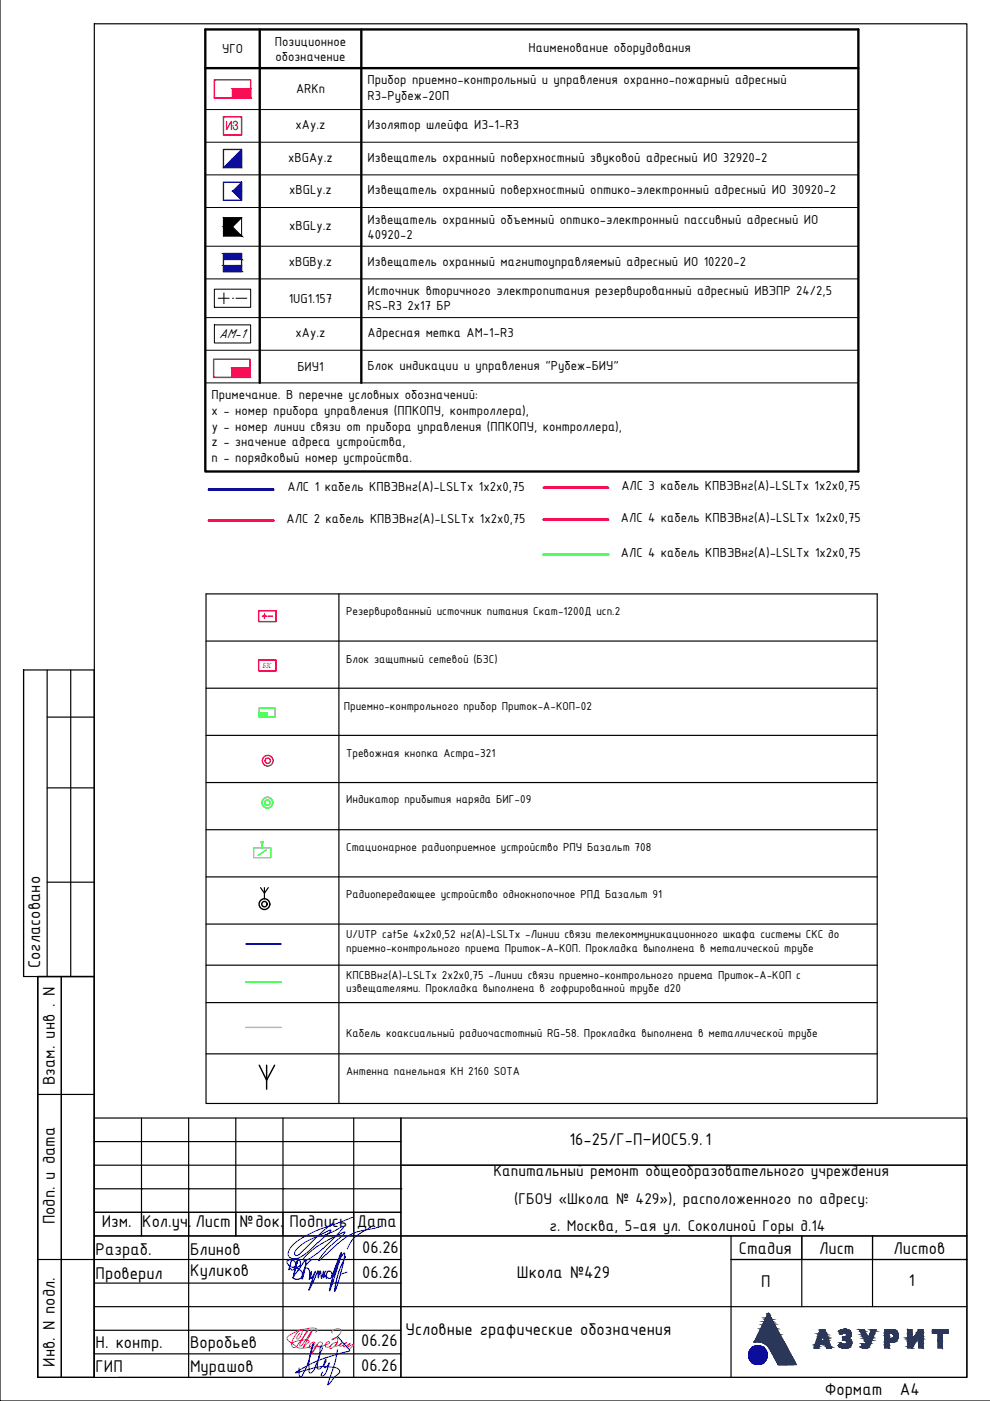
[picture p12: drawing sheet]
<svg xmlns="http://www.w3.org/2000/svg" width="210mm" height="297mm" viewBox="0 0 210 297" stroke-linecap="round" stroke-linejoin="round" font-family="sans-serif">
<defs><g id="words">
<g font-size="3.9">
<text x="8.5" y="205.3" transform="rotate(-90 8.5 205.3)">Согласовано</text>
<text x="11.7" y="230.1" transform="rotate(-90 11.7 230.1)">Взам. инв . N</text>
<text x="120.7" y="242.8">16-25/Г-П–ИОС5.9.1</text>
<text x="11.7" y="259.6" transform="rotate(-90 11.7 259.6)">Подп. и дата</text>
<text x="21.6" y="260.1">Изм.</text>
<text x="30.2" y="260.1">Кол.уч.</text>
<text x="41.4" y="260.1">Лист</text>
<text x="50.8" y="260.1">№док.</text>
<text x="61.4" y="260.1">Подпись</text>
<text x="75.6" y="260.1">Дата</text>
<text x="20.3" y="266.2">Разраб.</text>
<text x="40.3" y="266.1">Блинов</text>
<text x="76.8" y="265.7">06.26</text>
<text x="156.6" y="265.9">Стадия</text>
<text x="173.7" y="265.9">Лист</text>
<text x="189.4" y="265.9">Листов</text>
<text x="20.3" y="271.2">Проверил</text>
<text x="40.3" y="270.6">Куликов</text>
<text x="76.8" y="271">06.26</text>
<text x="109.6" y="270.9">Школа №429</text>
<text x="161.4" y="272.8">П</text>
<text x="192.7" y="272.6">1</text>
<text x="20.3" y="285.8">Н. контр.</text>
<text x="40.3" y="285.7">Воробьев</text>
<text x="76.6" y="285.4">06.26</text>
<text x="86" y="283.1">Условные графические обозначения</text>
<text x="11.7" y="289.8" transform="rotate(-90 11.7 289.8)">Инв. N подл.</text>
<text x="20.3" y="290.9">ГИП</text>
<text x="40.3" y="290.8">Мурашов</text>
<text x="76.6" y="290.8">06.26</text>
<text x="174.9" y="295.7">Формат</text>
<text x="190.8" y="295.8">А4</text>
</g>
<g font-size="3.6">
<text x="104.6" y="249.3">Капитальный ремонт общеобразовательного учреждения</text>
<text x="109" y="255.2">(ГБОУ «Школа № 429»), расположенного по адресу:</text>
<text x="116.5" y="261">г. Москва, 5-ая ул. Соколиной Горы д.14</text>
</g>
<g font-size="3">
<text x="47.1" y="11.3">УГО</text>
<text x="58.3" y="9.7">Позиционное</text>
<text x="112.1" y="11">Наименование оборудования</text>
<text x="58.4" y="12.9">обозначение</text>
<text x="78" y="17.9">Прибор приемно-контрольный и управления охранно-пожарный адресный</text>
<text x="62.8" y="19.8">ARKn</text>
<text x="78" y="21.1">R3-Рубеж-2ОП</text>
<text x="62.7" y="27.4">xAy.z</text>
<text x="78" y="27.4">Изолятор шлейфа ИЗ-1-R3</text>
<text x="61.1" y="34.3">xBGAy.z</text>
<text x="78" y="34.3">Извещатель охранный поверхностный звуковой адресный ИО 32920-2</text>
<text x="61.3" y="41.2">xBGLy.z</text>
<text x="78" y="41.2">Извещатель охранный поверхностный оптико-электронный адресный ИО 30920-2</text>
<text x="78" y="47.5">Извещатель охранный объемный оптико-электронный пассивный адресный ИО</text>
<text x="61.3" y="48.8">xBGLy.z</text>
<text x="78" y="50.7">40920-2</text>
<text x="61.2" y="56.3">xBGBy.z</text>
<text x="78" y="56.3">Извещатель охранный магнитоуправляемый адресный ИО 10220-2</text>
<text x="61.2" y="64.2">1UG1.157</text>
<text x="78" y="62.6">Источник вторичного электропитания резервированный адресный ИВЭПР 24/2,5</text>
<text x="78" y="65.8">RS-R3 2х17 БР</text>
<text x="46.5" y="71.8">АМ-1</text>
<text x="62.7" y="71.5">xAy.z</text>
<text x="78" y="71.5">Адресная метка АМ-1-R3</text>
<text x="63.1" y="78.7">БИУ1</text>
<text x="78" y="78.4">Блок индикации и управления &quot;Рубеж-БИУ&quot;</text>
<text x="44.9" y="84.6">Примечание. В перечне условных обозначений:</text>
<text x="44.9" y="88">x - номер прибора управления (ППКОПУ, контроллера),</text>
<text x="44.9" y="94.6">z - значение адреса устройства,</text>
<text x="44.9" y="91.4">y - номер линии связи от прибора управления (ППКОПУ, контроллера),</text>
<text x="44.9" y="97.8">n - порядковый номер устройства.</text>
<text x="61" y="104.2">АЛС 1 кабель КПВЭВнг(А)-LSLTx 1x2x0,75</text>
<text x="131.8" y="103.8">АЛС 3 кабель КПВЭВнг(А)-LSLTx 1x2x0,75</text>
<text x="60.8" y="110.8">АЛС 2 кабель КПВЭВнг(А)-LSLTx 1x2x0,75</text>
<text x="131.7" y="110.6">АЛС 4 кабель КПВЭВнг(А)-LSLTx 1x2x0,75</text>
<text x="131.7" y="118">АЛС 4 кабель КПВЭВнг(А)-LSLTx 1x2x0,75</text>
</g>
<text font-size="2.7" fill="#f00" x="47.8" y="27.7">ИЗ</text>
<g font-size="2.6">
<text x="73.4" y="130.4">Резервированный источник питания Скат-1200Д исп.2</text>
<text x="73.4" y="140.6">Блок защитный сетевой (БЗС)</text>
<text x="72.9" y="150.4">Приемно-контрольного прибор Приток-А-КОП-02</text>
<text x="73.4" y="160.4">Тревожная кнопка Астра-321</text>
<text x="73.4" y="170.3">Индикатор прибытия наряда БИГ-09</text>
<text x="73.4" y="180.4">Cтационарное радиоприемное устройство РПУ Базальт 708</text>
<text x="73.4" y="190.4">Радиопередающее устройство однокнопочное РПД Базальт 91</text>
<text x="73.4" y="198.9">U/UTP cat5е 4x2x0,52 нг(А)-LSLTx -Линии связи телекоммуникационного шкафа системы СКС до</text>
<text x="73.4" y="201.7">приемно-контрольного приема Приток-А-КОП. Прокладка выполнена в металической трубе</text>
<text x="73.4" y="207.6">КПСВВнг(А)-LSLTx 2х2х0,75 -Линии связи приемно-контрольного приема Приток-А-КОП с</text>
<text x="73.4" y="210.4">извещателями. Прокладка выполнена в гофрированной трубе d20</text>
<text x="73.4" y="219.9">Кабель коаксиальный радиочастотный RG-58. Прокладка выполнена в металлической трубе</text>
<text x="73.4" y="228">Антенна панельная КН 2160 SOTA</text>
</g>
<text font-size="1.7" fill="#f00" x="55.6" y="141.6">БЗС</text>
</g></defs>
<g fill="none" stroke="#fff" stroke-width=".21">
<path d="M45.5 16.9v3.9M53.1 16.9v3.9M47.4 24.8v3.8M47.4 31.7v3.8M47.4 38.6v3.9M51.2 31.7v3.8M51.2 38.6v3.9M47.4 46.2v3.8M47.4 53.7v3.9M51.2 46.2v3.8M51.2 53.7v3.9M45.5 61.3v3.9"/>
<path d="M45.5 72.7v-3.8h7.6v3.8M53.1 61.3v3.9"/>
</g>
<g fill="#fff" stroke="#fff" stroke-width=".21">
<path d="M45.5 16.9l7.6 3.9h-7.6zM45.5 16.9l7.6 3.9v-3.9z"/>
<path d="M45.5 20.8h7.6v-3.9zM45.5 16.9h7.6l-7.6 3.9z"/>
<path d="M51.2 24.8l-3.8 3.8h3.8zM47.4 24.8h3.8l-3.8 3.8z"/>
<path d="M47.4 31.7l3.8 3.8h-3.8zM47.4 31.7l3.8 3.8v-3.8z"/>
<path d="M51.2 31.7l-3.8 3.8h3.8zM47.4 31.7h3.8l-3.8 3.8z"/>
<path d="M47.4 38.6l3.8 3.9h-3.8zM47.4 38.6l3.8 3.9v-3.9z"/>
<path d="M51.2 38.6l-3.8 3.9h3.8zM47.4 38.6h3.8l-3.8 3.9z"/>
<path d="M47.4 46.2l3.8 3.8h-3.8zM47.4 46.2l3.8 3.8v-3.8z"/>
<path d="M47.4 50h3.8v-3.8zM47.4 46.2h3.8l-3.8 3.8z"/>
<path d="M47.4 53.7l3.8 3.9h-3.8zM47.4 53.7l3.8 3.9v-3.9z"/>
<path d="M47.4 57.6h3.8v-3.9zM47.4 53.7h3.8l-3.8 3.9z"/>
<path d="M45.5 61.3l7.6 3.9h-7.6zM45.5 61.3l7.6 3.9v-3.9z"/>
<path d="M45.5 65.2h7.6v-3.9zM45.5 61.3h7.6l-7.6 3.9z"/>
<path d="M45.5 68.9v3.8h7.6zM45.5 68.9h7.6v3.8z"/>
<path d="M45.5 68.9v3.8l7.6-3.8zM45.5 72.7l7.6-3.8v3.8z"/>
<path d="M45.5 72.7h7.6v-3.8zM45.5 68.9h7.6l-7.6 3.8z"/>
</g>
<path d="M45.5 16.9h7.6v3.9h-7.6zM49.3 18.8h3.8h-3.8v2M47.4 24.8h3.8v3.8h-3.8z" fill="none" stroke="#f00" stroke-width=".3"/>
<path d="M49.3 18.8l3.8 2v-2zM49.3 18.8l3.8 2h-3.8z" fill="#f00" stroke="#f00" stroke-width=".21"/>
<path d="M49.3 26.7h.1" fill="none" stroke="#f00" stroke-width=".21"/>
<path d="M47.4 31.7h3.8v3.8h-3.8zM47.4 38.6h3.8v3.9h-3.8zM47.4 53.7h3.8v3.9h-3.8z" fill="none" stroke="#00f" stroke-width=".3"/>
<g fill="#00f" stroke="#00f" stroke-width=".21">
<path d="M51.2 31.7v1.9h-1.9z"/>
<path d="M47.4 56.3h3.8z"/>
<path d="M47.4 53.7h3.8z"/>
<path d="M49.3 33.6l1.9 1.9v-1.9zM49.3 33.6l1.9 1.9h-3.8z"/>
<path d="M49.3 40.5l1.9-1.9v1.9zM49.3 40.5l1.9 2v-2z"/>
<path d="M47.4 56.3l3.8 1.3v-1.3zM47.4 56.3l3.8 1.3h-3.8z"/>
<path d="M47.4 53.7l3.8 1.4v-1.4zM47.4 53.7l3.8 1.4h-3.8z"/>
</g>
<g fill="none" stroke="#000" stroke-width=".21">
<path d="M43.5 23.2h138.5M43.5 30.2h138.5M43.5 37.1h138.5M43.5 44h138.5M43.5 52.2h138.5M43.5 59.1h138.5M47.4 46.2h3.8v3.8h-3.8zM43.5 67.3h138.5M43.5 74.3h138.5M45.5 61.3h7.6v3.9h-7.6zM45.5 68.9h7.6v3.8h-7.6zM45.5 68.9h.1"/>
<path d="M46.3 63.2h2.3M47.5 62.1v2.3M49.3 63.2h.1M49.3 70.8h.1M50 63.2h2.3M43.5 81.2h138.5"/>
</g>
<g fill="#000" stroke="#000" stroke-width=".21">
<path d="M47.4 48.1l3.8 1.9-1.9-1.9zM47.4 48.1l3.8 1.9h-3.8z"/>
<path d="M47.4 46.2l1.9 1.9 1.9-1.9zM47.4 46.2l1.9 1.9h-1.9z"/>
</g>
<path d="M49.3 55.7h.1" fill="none" stroke="#00f" stroke-width=".21"/>
<path d="M43.5 6.2h138.5v93.8h-138.5zM43.5 14.4h138.5M55.1 6.2v75M76.6 6.2v75" fill="none" stroke="#000" stroke-width=".5"/>
<path d="M44.3 103.8h.1" fill="none" stroke="#00f" stroke-width=".5"/>
<circle cx="44.3" cy="103.8" r=".25" fill="#00f"/>
<path d="M44.3 103.8h.1" fill="none" stroke="#00f" stroke-width=".5"/>
<circle cx="44.5" cy="103.8" r=".25" fill="#00f"/>
<path d="M44.5 103.8h.1" fill="none" stroke="#00f" stroke-width=".5"/>
<circle cx="44.6" cy="103.8" r=".25" fill="#00f"/>
<path d="M44.6 103.8h.1" fill="none" stroke="#00f" stroke-width=".5"/>
<circle cx="44.7" cy="103.8" r=".25" fill="#00f"/>
<path d="M44.7 103.8h.1" fill="none" stroke="#00f" stroke-width=".5"/>
<circle cx="44.8" cy="103.8" r=".25" fill="#00f"/>
<path d="M44.9 103.8h.1" fill="none" stroke="#00f" stroke-width=".5"/>
<circle cx="45" cy="103.8" r=".25" fill="#00f"/>
<path d="M45 103.8h.1" fill="none" stroke="#00f" stroke-width=".5"/>
<circle cx="45.1" cy="103.8" r=".25" fill="#00f"/>
<path d="M45.1 103.8h.1" fill="none" stroke="#00f" stroke-width=".5"/>
<circle cx="45.2" cy="103.8" r=".25" fill="#00f"/>
<path d="M45.2 103.8h.1" fill="none" stroke="#00f" stroke-width=".5"/>
<circle cx="45.3" cy="103.8" r=".25" fill="#00f"/>
<path d="M45.3 103.8h.1M45.3 103.8h.2" fill="none" stroke="#00f" stroke-width=".5"/>
<circle cx="45.5" cy="103.8" r=".25" fill="#00f"/>
<path d="M45.5 103.8h.1" fill="none" stroke="#00f" stroke-width=".5"/>
<circle cx="45.6" cy="103.8" r=".25" fill="#00f"/>
<path d="M45.6 103.8h.1" fill="none" stroke="#00f" stroke-width=".5"/>
<circle cx="45.7" cy="103.8" r=".25" fill="#00f"/>
<path d="M45.7 103.8h.1" fill="none" stroke="#00f" stroke-width=".5"/>
<circle cx="45.8" cy="103.8" r=".25" fill="#00f"/>
<path d="M45.8 103.8h.1" fill="none" stroke="#00f" stroke-width=".5"/>
<circle cx="45.9" cy="103.8" r=".25" fill="#00f"/>
<path d="M45.9 103.8h.1" fill="none" stroke="#00f" stroke-width=".5"/>
<circle cx="46" cy="103.8" r=".25" fill="#00f"/>
<path d="M46 103.8h.2" fill="none" stroke="#00f" stroke-width=".5"/>
<circle cx="46.2" cy="103.8" r=".25" fill="#00f"/>
<path d="M46.2 103.8h.1" fill="none" stroke="#00f" stroke-width=".5"/>
<circle cx="46.3" cy="103.8" r=".25" fill="#00f"/>
<path d="M46.3 103.8h.1M46.4 103.8h.1" fill="none" stroke="#00f" stroke-width=".5"/>
<circle cx="46.4" cy="103.8" r=".25" fill="#00f"/>
<path d="M46.4 103.8h.1" fill="none" stroke="#00f" stroke-width=".5"/>
<circle cx="46.5" cy="103.8" r=".25" fill="#00f"/>
<path d="M46.5 103.8h.1" fill="none" stroke="#00f" stroke-width=".5"/>
<circle cx="46.6" cy="103.8" r=".25" fill="#00f"/>
<path d="M46.6 103.8h.1" fill="none" stroke="#00f" stroke-width=".5"/>
<circle cx="46.7" cy="103.8" r=".25" fill="#00f"/>
<path d="M46.7 103.8h.2" fill="none" stroke="#00f" stroke-width=".5"/>
<circle cx="46.9" cy="103.8" r=".25" fill="#00f"/>
<path d="M46.9 103.8h.1" fill="none" stroke="#00f" stroke-width=".5"/>
<circle cx="47" cy="103.8" r=".25" fill="#00f"/>
<path d="M47 103.8h.1" fill="none" stroke="#00f" stroke-width=".5"/>
<circle cx="47.1" cy="103.8" r=".25" fill="#00f"/>
<path d="M47.1 103.8h.1" fill="none" stroke="#00f" stroke-width=".5"/>
<circle cx="47.2" cy="103.8" r=".25" fill="#00f"/>
<path d="M47.2 103.8h.1" fill="none" stroke="#00f" stroke-width=".5"/>
<circle cx="47.4" cy="103.8" r=".25" fill="#00f"/>
<path d="M47.4 103.8h.1" fill="none" stroke="#00f" stroke-width=".5"/>
<circle cx="47.5" cy="103.8" r=".25" fill="#00f"/>
<path d="M47.5 103.8h.1" fill="none" stroke="#00f" stroke-width=".5"/>
<circle cx="47.6" cy="103.8" r=".25" fill="#00f"/>
<path d="M47.6 103.8h.1" fill="none" stroke="#00f" stroke-width=".5"/>
<circle cx="47.7" cy="103.8" r=".25" fill="#00f"/>
<path d="M47.8 103.8h.1" fill="none" stroke="#00f" stroke-width=".5"/>
<circle cx="47.9" cy="103.8" r=".25" fill="#00f"/>
<path d="M47.9 103.8h.1" fill="none" stroke="#00f" stroke-width=".5"/>
<circle cx="48" cy="103.8" r=".25" fill="#00f"/>
<path d="M48 103.8h.1" fill="none" stroke="#00f" stroke-width=".5"/>
<circle cx="48.1" cy="103.8" r=".25" fill="#00f"/>
<path d="M48.1 103.8h.3" fill="none" stroke="#00f" stroke-width=".5"/>
<circle cx="48.4" cy="103.8" r=".25" fill="#00f"/>
<path d="M48.4 103.8h.1" fill="none" stroke="#00f" stroke-width=".5"/>
<circle cx="48.5" cy="103.8" r=".25" fill="#00f"/>
<path d="M48.5 103.8h.1" fill="none" stroke="#00f" stroke-width=".5"/>
<circle cx="48.6" cy="103.8" r=".25" fill="#00f"/>
<path d="M48.6 103.8h.1" fill="none" stroke="#00f" stroke-width=".5"/>
<circle cx="48.7" cy="103.8" r=".25" fill="#00f"/>
<path d="M48.7 103.8h.1" fill="none" stroke="#00f" stroke-width=".5"/>
<circle cx="48.8" cy="103.8" r=".25" fill="#00f"/>
<path d="M48.8 103.8h.2" fill="none" stroke="#00f" stroke-width=".5"/>
<circle cx="49" cy="103.8" r=".25" fill="#00f"/>
<path d="M49 103.8h.1" fill="none" stroke="#00f" stroke-width=".5"/>
<circle cx="49.1" cy="103.8" r=".25" fill="#00f"/>
<path d="M49.1 103.8h.1" fill="none" stroke="#00f" stroke-width=".5"/>
<circle cx="49.2" cy="103.8" r=".25" fill="#00f"/>
<path d="M49.2 103.8h.1" fill="none" stroke="#00f" stroke-width=".5"/>
<circle cx="49.3" cy="103.8" r=".25" fill="#00f"/>
<path d="M49.3 103.8h.1" fill="none" stroke="#00f" stroke-width=".5"/>
<circle cx="49.4" cy="103.8" r=".25" fill="#00f"/>
<path d="M49.4 103.8h.1" fill="none" stroke="#00f" stroke-width=".5"/>
<circle cx="49.5" cy="103.8" r=".25" fill="#00f"/>
<path d="M49.5 103.8h.1M49.6 103.8h.1" fill="none" stroke="#00f" stroke-width=".5"/>
<circle cx="49.7" cy="103.8" r=".25" fill="#00f"/>
<path d="M49.7 103.8h.1" fill="none" stroke="#00f" stroke-width=".5"/>
<circle cx="49.8" cy="103.8" r=".25" fill="#00f"/>
<path d="M49.8 103.8h.1" fill="none" stroke="#00f" stroke-width=".5"/>
<circle cx="49.9" cy="103.8" r=".25" fill="#00f"/>
<path d="M49.9 103.8h.1" fill="none" stroke="#00f" stroke-width=".5"/>
<circle cx="50" cy="103.8" r=".25" fill="#00f"/>
<path d="M50 103.8h.1" fill="none" stroke="#00f" stroke-width=".5"/>
<circle cx="50.1" cy="103.8" r=".25" fill="#00f"/>
<path d="M50.1 103.8h.1" fill="none" stroke="#00f" stroke-width=".5"/>
<circle cx="50.3" cy="103.8" r=".25" fill="#00f"/>
<path d="M50.3 103.8h.1" fill="none" stroke="#00f" stroke-width=".5"/>
<circle cx="50.4" cy="103.8" r=".25" fill="#00f"/>
<path d="M50.4 103.8h.1" fill="none" stroke="#00f" stroke-width=".5"/>
<circle cx="50.5" cy="103.8" r=".25" fill="#00f"/>
<path d="M50.5 103.8h.1" fill="none" stroke="#00f" stroke-width=".5"/>
<circle cx="50.6" cy="103.8" r=".25" fill="#00f"/>
<path d="M50.7 103.8h.1M50.8 103.8h.1" fill="none" stroke="#00f" stroke-width=".5"/>
<circle cx="50.8" cy="103.8" r=".25" fill="#00f"/>
<path d="M50.8 103.8h.1" fill="none" stroke="#00f" stroke-width=".5"/>
<circle cx="50.9" cy="103.8" r=".25" fill="#00f"/>
<path d="M50.9 103.8h.1" fill="none" stroke="#00f" stroke-width=".5"/>
<circle cx="51" cy="103.8" r=".25" fill="#00f"/>
<path d="M51 103.8h.1" fill="none" stroke="#00f" stroke-width=".5"/>
<circle cx="51.1" cy="103.8" r=".25" fill="#00f"/>
<path d="M51.2 103.8h.1" fill="none" stroke="#00f" stroke-width=".5"/>
<circle cx="51.3" cy="103.8" r=".25" fill="#00f"/>
<path d="M51.3 103.8h.1" fill="none" stroke="#00f" stroke-width=".5"/>
<circle cx="51.4" cy="103.8" r=".25" fill="#00f"/>
<path d="M51.4 103.8h.1" fill="none" stroke="#00f" stroke-width=".5"/>
<circle cx="51.5" cy="103.8" r=".25" fill="#00f"/>
<path d="M51.5 103.8h.1" fill="none" stroke="#00f" stroke-width=".5"/>
<circle cx="51.6" cy="103.8" r=".25" fill="#00f"/>
<path d="M51.6 103.8h.1" fill="none" stroke="#00f" stroke-width=".5"/>
<circle cx="51.7" cy="103.8" r=".25" fill="#00f"/>
<path d="M51.7 103.8h.1M51.8 103.8h.1" fill="none" stroke="#00f" stroke-width=".5"/>
<circle cx="51.9" cy="103.8" r=".25" fill="#00f"/>
<path d="M51.9 103.8h.1" fill="none" stroke="#00f" stroke-width=".5"/>
<circle cx="52" cy="103.8" r=".25" fill="#00f"/>
<path d="M52 103.8h.1" fill="none" stroke="#00f" stroke-width=".5"/>
<circle cx="52.1" cy="103.8" r=".25" fill="#00f"/>
<path d="M52.1 103.8h.1" fill="none" stroke="#00f" stroke-width=".5"/>
<circle cx="52.2" cy="103.8" r=".25" fill="#00f"/>
<path d="M52.2 103.8h.1" fill="none" stroke="#00f" stroke-width=".5"/>
<circle cx="52.3" cy="103.8" r=".25" fill="#00f"/>
<path d="M52.3 103.8h.1" fill="none" stroke="#00f" stroke-width=".5"/>
<circle cx="52.4" cy="103.8" r=".25" fill="#00f"/>
<path d="M52.4 103.8h.2" fill="none" stroke="#00f" stroke-width=".5"/>
<circle cx="52.6" cy="103.8" r=".25" fill="#00f"/>
<path d="M52.6 103.8h.1" fill="none" stroke="#00f" stroke-width=".5"/>
<circle cx="52.7" cy="103.8" r=".25" fill="#00f"/>
<path d="M52.7 103.8h.1M52.8 103.8h.1" fill="none" stroke="#00f" stroke-width=".5"/>
<circle cx="52.8" cy="103.8" r=".25" fill="#00f"/>
<path d="M52.8 103.8h.1" fill="none" stroke="#00f" stroke-width=".5"/>
<circle cx="52.9" cy="103.8" r=".25" fill="#00f"/>
<path d="M52.9 103.8h.1" fill="none" stroke="#00f" stroke-width=".5"/>
<circle cx="53" cy="103.8" r=".25" fill="#00f"/>
<path d="M53 103.8h.2" fill="none" stroke="#00f" stroke-width=".5"/>
<circle cx="53.2" cy="103.8" r=".25" fill="#00f"/>
<path d="M53.2 103.8h.1" fill="none" stroke="#00f" stroke-width=".5"/>
<circle cx="53.3" cy="103.8" r=".25" fill="#00f"/>
<path d="M53.3 103.8h.1" fill="none" stroke="#00f" stroke-width=".5"/>
<circle cx="53.4" cy="103.8" r=".25" fill="#00f"/>
<path d="M53.4 103.8h.1" fill="none" stroke="#00f" stroke-width=".5"/>
<circle cx="53.5" cy="103.8" r=".25" fill="#00f"/>
<path d="M53.6 103.8h.1" fill="none" stroke="#00f" stroke-width=".5"/>
<circle cx="53.7" cy="103.8" r=".25" fill="#00f"/>
<path d="M53.7 103.8h.1" fill="none" stroke="#00f" stroke-width=".5"/>
<circle cx="53.8" cy="103.8" r=".25" fill="#00f"/>
<path d="M53.8 103.8h.1M53.9 103.8h.1" fill="none" stroke="#00f" stroke-width=".5"/>
<circle cx="53.9" cy="103.8" r=".25" fill="#00f"/>
<path d="M53.9 103.8h.1" fill="none" stroke="#00f" stroke-width=".5"/>
<circle cx="54" cy="103.8" r=".25" fill="#00f"/>
<path d="M54.1 103.8h.1" fill="none" stroke="#00f" stroke-width=".5"/>
<circle cx="54.2" cy="103.8" r=".25" fill="#00f"/>
<path d="M54.2 103.8h.1" fill="none" stroke="#00f" stroke-width=".5"/>
<circle cx="54.3" cy="103.8" r=".25" fill="#00f"/>
<path d="M54.3 103.8h.1" fill="none" stroke="#00f" stroke-width=".5"/>
<circle cx="54.4" cy="103.8" r=".25" fill="#00f"/>
<path d="M54.4 103.8h.1" fill="none" stroke="#00f" stroke-width=".5"/>
<circle cx="54.5" cy="103.8" r=".25" fill="#00f"/>
<path d="M54.5 103.8h.2" fill="none" stroke="#00f" stroke-width=".5"/>
<circle cx="54.7" cy="103.8" r=".25" fill="#00f"/>
<path d="M54.7 103.8h.1" fill="none" stroke="#00f" stroke-width=".5"/>
<circle cx="54.8" cy="103.8" r=".25" fill="#00f"/>
<path d="M54.8 103.8h.1" fill="none" stroke="#00f" stroke-width=".5"/>
<circle cx="54.9" cy="103.8" r=".25" fill="#00f"/>
<path d="M54.9 103.8h.1" fill="none" stroke="#00f" stroke-width=".5"/>
<circle cx="55" cy="103.8" r=".25" fill="#00f"/>
<path d="M55 103.8h.1" fill="none" stroke="#00f" stroke-width=".5"/>
<circle cx="55.1" cy="103.8" r=".25" fill="#00f"/>
<path d="M55.1 103.8h.1" fill="none" stroke="#00f" stroke-width=".5"/>
<circle cx="55.2" cy="103.8" r=".25" fill="#00f"/>
<path d="M55.2 103.8h.2" fill="none" stroke="#00f" stroke-width=".5"/>
<circle cx="55.4" cy="103.8" r=".25" fill="#00f"/>
<path d="M55.4 103.8h.1" fill="none" stroke="#00f" stroke-width=".5"/>
<circle cx="55.5" cy="103.8" r=".25" fill="#00f"/>
<path d="M55.5 103.8h.1" fill="none" stroke="#00f" stroke-width=".5"/>
<circle cx="55.6" cy="103.8" r=".25" fill="#00f"/>
<path d="M55.6 103.8h.1" fill="none" stroke="#00f" stroke-width=".5"/>
<circle cx="55.7" cy="103.8" r=".25" fill="#00f"/>
<path d="M55.7 103.8h.1" fill="none" stroke="#00f" stroke-width=".5"/>
<circle cx="55.8" cy="103.8" r=".25" fill="#00f"/>
<path d="M55.8 103.8h.1" fill="none" stroke="#00f" stroke-width=".5"/>
<circle cx="55.9" cy="103.8" r=".25" fill="#00f"/>
<path d="M55.9 103.8h.1M56 103.8h.1" fill="none" stroke="#00f" stroke-width=".5"/>
<circle cx="56.1" cy="103.8" r=".25" fill="#00f"/>
<path d="M56.1 103.8h.1" fill="none" stroke="#00f" stroke-width=".5"/>
<circle cx="56.2" cy="103.8" r=".25" fill="#00f"/>
<path d="M56.2 103.8h.1" fill="none" stroke="#00f" stroke-width=".5"/>
<circle cx="56.3" cy="103.8" r=".25" fill="#00f"/>
<path d="M56.3 103.8h.1" fill="none" stroke="#00f" stroke-width=".5"/>
<circle cx="56.4" cy="103.8" r=".25" fill="#00f"/>
<path d="M56.5 103.8h.1" fill="none" stroke="#00f" stroke-width=".5"/>
<circle cx="56.6" cy="103.8" r=".25" fill="#00f"/>
<path d="M56.6 103.8h.1" fill="none" stroke="#00f" stroke-width=".5"/>
<circle cx="56.7" cy="103.8" r=".25" fill="#00f"/>
<path d="M56.7 103.8h.1" fill="none" stroke="#00f" stroke-width=".5"/>
<circle cx="56.8" cy="103.8" r=".25" fill="#00f"/>
<path d="M56.8 103.8h.1" fill="none" stroke="#00f" stroke-width=".5"/>
<circle cx="56.9" cy="103.8" r=".25" fill="#00f"/>
<path d="M57 103.8h.1" fill="none" stroke="#00f" stroke-width=".5"/>
<circle cx="57.1" cy="103.8" r=".25" fill="#00f"/>
<path d="M57.1 103.8h.1M57.2 103.8h.1" fill="none" stroke="#00f" stroke-width=".5"/>
<circle cx="57.2" cy="103.8" r=".25" fill="#00f"/>
<path d="M57.2 103.8h.1" fill="none" stroke="#00f" stroke-width=".5"/>
<circle cx="57.3" cy="103.8" r=".25" fill="#00f"/>
<path d="M57.3 103.8h.3" fill="none" stroke="#00f" stroke-width=".5"/>
<circle cx="57.6" cy="103.8" r=".25" fill="#00f"/>
<path d="M57.6 103.8h.1" fill="none" stroke="#00f" stroke-width=".5"/>
<circle cx="57.7" cy="103.8" r=".25" fill="#00f"/>
<path d="M57.7 103.8h.1" fill="none" stroke="#00f" stroke-width=".5"/>
<circle cx="57.8" cy="103.8" r=".25" fill="#00f"/>
<path d="M57.8 103.8h.1" fill="none" stroke="#00f" stroke-width=".5"/>
<path d="M44.3 110.4h.1" fill="none" stroke="#f00" stroke-width=".5"/>
<circle cx="44.3" cy="110.4" r=".25" fill="#f00"/>
<path d="M44.3 110.4h.1" fill="none" stroke="#f00" stroke-width=".5"/>
<circle cx="44.5" cy="110.4" r=".25" fill="#f00"/>
<path d="M44.5 110.4h.1" fill="none" stroke="#f00" stroke-width=".5"/>
<circle cx="44.6" cy="110.4" r=".25" fill="#f00"/>
<path d="M44.6 110.4h.1" fill="none" stroke="#f00" stroke-width=".5"/>
<circle cx="44.7" cy="110.4" r=".25" fill="#f00"/>
<path d="M44.7 110.4h.1" fill="none" stroke="#f00" stroke-width=".5"/>
<circle cx="44.8" cy="110.4" r=".25" fill="#f00"/>
<path d="M44.9 110.4h.1" fill="none" stroke="#f00" stroke-width=".5"/>
<circle cx="45" cy="110.4" r=".25" fill="#f00"/>
<path d="M45 110.4h.1" fill="none" stroke="#f00" stroke-width=".5"/>
<circle cx="45.1" cy="110.4" r=".25" fill="#f00"/>
<path d="M45.1 110.4h.1" fill="none" stroke="#f00" stroke-width=".5"/>
<circle cx="45.2" cy="110.4" r=".25" fill="#f00"/>
<path d="M45.2 110.4h.1" fill="none" stroke="#f00" stroke-width=".5"/>
<circle cx="45.3" cy="110.4" r=".25" fill="#f00"/>
<path d="M45.3 110.4h.1M45.3 110.4h.2" fill="none" stroke="#f00" stroke-width=".5"/>
<circle cx="45.5" cy="110.4" r=".25" fill="#f00"/>
<path d="M45.5 110.4h.1" fill="none" stroke="#f00" stroke-width=".5"/>
<circle cx="45.6" cy="110.4" r=".25" fill="#f00"/>
<path d="M45.6 110.4h.1" fill="none" stroke="#f00" stroke-width=".5"/>
<circle cx="45.7" cy="110.4" r=".25" fill="#f00"/>
<path d="M45.7 110.4h.1" fill="none" stroke="#f00" stroke-width=".5"/>
<circle cx="45.8" cy="110.4" r=".25" fill="#f00"/>
<path d="M45.8 110.4h.1" fill="none" stroke="#f00" stroke-width=".5"/>
<circle cx="45.9" cy="110.4" r=".25" fill="#f00"/>
<path d="M45.9 110.4h.1" fill="none" stroke="#f00" stroke-width=".5"/>
<circle cx="46" cy="110.4" r=".25" fill="#f00"/>
<path d="M46 110.4h.2" fill="none" stroke="#f00" stroke-width=".5"/>
<circle cx="46.2" cy="110.4" r=".25" fill="#f00"/>
<path d="M46.2 110.4h.1" fill="none" stroke="#f00" stroke-width=".5"/>
<circle cx="46.3" cy="110.4" r=".25" fill="#f00"/>
<path d="M46.3 110.4h.1M46.4 110.4h.1" fill="none" stroke="#f00" stroke-width=".5"/>
<circle cx="46.4" cy="110.4" r=".25" fill="#f00"/>
<path d="M46.4 110.4h.1" fill="none" stroke="#f00" stroke-width=".5"/>
<circle cx="46.5" cy="110.4" r=".25" fill="#f00"/>
<path d="M46.5 110.4h.1" fill="none" stroke="#f00" stroke-width=".5"/>
<circle cx="46.6" cy="110.4" r=".25" fill="#f00"/>
<path d="M46.6 110.4h.1" fill="none" stroke="#f00" stroke-width=".5"/>
<circle cx="46.7" cy="110.4" r=".25" fill="#f00"/>
<path d="M46.7 110.4h.2" fill="none" stroke="#f00" stroke-width=".5"/>
<circle cx="46.9" cy="110.4" r=".25" fill="#f00"/>
<path d="M46.9 110.4h.1" fill="none" stroke="#f00" stroke-width=".5"/>
<circle cx="47" cy="110.4" r=".25" fill="#f00"/>
<path d="M47 110.4h.1" fill="none" stroke="#f00" stroke-width=".5"/>
<circle cx="47.1" cy="110.4" r=".25" fill="#f00"/>
<path d="M47.1 110.4h.1" fill="none" stroke="#f00" stroke-width=".5"/>
<circle cx="47.2" cy="110.4" r=".25" fill="#f00"/>
<path d="M47.2 110.4h.1" fill="none" stroke="#f00" stroke-width=".5"/>
<circle cx="47.4" cy="110.4" r=".25" fill="#f00"/>
<path d="M47.4 110.4h.1" fill="none" stroke="#f00" stroke-width=".5"/>
<circle cx="47.5" cy="110.4" r=".25" fill="#f00"/>
<path d="M47.5 110.4h.1" fill="none" stroke="#f00" stroke-width=".5"/>
<circle cx="47.6" cy="110.4" r=".25" fill="#f00"/>
<path d="M47.6 110.4h.1" fill="none" stroke="#f00" stroke-width=".5"/>
<circle cx="47.7" cy="110.4" r=".25" fill="#f00"/>
<path d="M47.8 110.4h.1" fill="none" stroke="#f00" stroke-width=".5"/>
<circle cx="47.9" cy="110.4" r=".25" fill="#f00"/>
<path d="M47.9 110.4h.1" fill="none" stroke="#f00" stroke-width=".5"/>
<circle cx="48" cy="110.4" r=".25" fill="#f00"/>
<path d="M48 110.4h.1" fill="none" stroke="#f00" stroke-width=".5"/>
<circle cx="48.1" cy="110.4" r=".25" fill="#f00"/>
<path d="M48.1 110.4h.3" fill="none" stroke="#f00" stroke-width=".5"/>
<circle cx="48.4" cy="110.4" r=".25" fill="#f00"/>
<path d="M48.4 110.4h.1" fill="none" stroke="#f00" stroke-width=".5"/>
<circle cx="48.5" cy="110.4" r=".25" fill="#f00"/>
<path d="M48.5 110.4h.1" fill="none" stroke="#f00" stroke-width=".5"/>
<circle cx="48.6" cy="110.4" r=".25" fill="#f00"/>
<path d="M48.6 110.4h.1" fill="none" stroke="#f00" stroke-width=".5"/>
<circle cx="48.7" cy="110.4" r=".25" fill="#f00"/>
<path d="M48.7 110.4h.1" fill="none" stroke="#f00" stroke-width=".5"/>
<circle cx="48.8" cy="110.4" r=".25" fill="#f00"/>
<path d="M48.8 110.4h.2" fill="none" stroke="#f00" stroke-width=".5"/>
<circle cx="49" cy="110.4" r=".25" fill="#f00"/>
<path d="M49 110.4h.1" fill="none" stroke="#f00" stroke-width=".5"/>
<circle cx="49.1" cy="110.4" r=".25" fill="#f00"/>
<path d="M49.1 110.4h.1" fill="none" stroke="#f00" stroke-width=".5"/>
<circle cx="49.2" cy="110.4" r=".25" fill="#f00"/>
<path d="M49.2 110.4h.1" fill="none" stroke="#f00" stroke-width=".5"/>
<circle cx="49.3" cy="110.4" r=".25" fill="#f00"/>
<path d="M49.3 110.4h.1" fill="none" stroke="#f00" stroke-width=".5"/>
<circle cx="49.4" cy="110.4" r=".25" fill="#f00"/>
<path d="M49.4 110.4h.1" fill="none" stroke="#f00" stroke-width=".5"/>
<circle cx="49.5" cy="110.4" r=".25" fill="#f00"/>
<path d="M49.5 110.4h.1M49.6 110.4h.1" fill="none" stroke="#f00" stroke-width=".5"/>
<circle cx="49.7" cy="110.4" r=".25" fill="#f00"/>
<path d="M49.7 110.4h.1" fill="none" stroke="#f00" stroke-width=".5"/>
<circle cx="49.8" cy="110.4" r=".25" fill="#f00"/>
<path d="M49.8 110.4h.1" fill="none" stroke="#f00" stroke-width=".5"/>
<circle cx="49.9" cy="110.4" r=".25" fill="#f00"/>
<path d="M49.9 110.4h.1" fill="none" stroke="#f00" stroke-width=".5"/>
<circle cx="50" cy="110.4" r=".25" fill="#f00"/>
<path d="M50 110.4h.1" fill="none" stroke="#f00" stroke-width=".5"/>
<circle cx="50.1" cy="110.4" r=".25" fill="#f00"/>
<path d="M50.1 110.4h.1" fill="none" stroke="#f00" stroke-width=".5"/>
<circle cx="50.3" cy="110.4" r=".25" fill="#f00"/>
<path d="M50.3 110.4h.1" fill="none" stroke="#f00" stroke-width=".5"/>
<circle cx="50.4" cy="110.4" r=".25" fill="#f00"/>
<path d="M50.4 110.4h.1" fill="none" stroke="#f00" stroke-width=".5"/>
<circle cx="50.5" cy="110.4" r=".25" fill="#f00"/>
<path d="M50.5 110.4h.1" fill="none" stroke="#f00" stroke-width=".5"/>
<circle cx="50.6" cy="110.4" r=".25" fill="#f00"/>
<path d="M50.7 110.4h.1M50.8 110.4h.1" fill="none" stroke="#f00" stroke-width=".5"/>
<circle cx="50.8" cy="110.4" r=".25" fill="#f00"/>
<path d="M50.8 110.4h.1" fill="none" stroke="#f00" stroke-width=".5"/>
<circle cx="50.9" cy="110.4" r=".25" fill="#f00"/>
<path d="M50.9 110.4h.1" fill="none" stroke="#f00" stroke-width=".5"/>
<circle cx="51" cy="110.4" r=".25" fill="#f00"/>
<path d="M51 110.4h.1" fill="none" stroke="#f00" stroke-width=".5"/>
<circle cx="51.1" cy="110.4" r=".25" fill="#f00"/>
<path d="M51.2 110.4h.1" fill="none" stroke="#f00" stroke-width=".5"/>
<circle cx="51.3" cy="110.4" r=".25" fill="#f00"/>
<path d="M51.3 110.4h.1" fill="none" stroke="#f00" stroke-width=".5"/>
<circle cx="51.4" cy="110.4" r=".25" fill="#f00"/>
<path d="M51.4 110.4h.1" fill="none" stroke="#f00" stroke-width=".5"/>
<circle cx="51.5" cy="110.4" r=".25" fill="#f00"/>
<path d="M51.5 110.4h.1" fill="none" stroke="#f00" stroke-width=".5"/>
<circle cx="51.6" cy="110.4" r=".25" fill="#f00"/>
<path d="M51.6 110.4h.1" fill="none" stroke="#f00" stroke-width=".5"/>
<circle cx="51.7" cy="110.4" r=".25" fill="#f00"/>
<path d="M51.7 110.4h.1M51.8 110.4h.1" fill="none" stroke="#f00" stroke-width=".5"/>
<circle cx="51.9" cy="110.4" r=".25" fill="#f00"/>
<path d="M51.9 110.4h.1" fill="none" stroke="#f00" stroke-width=".5"/>
<circle cx="52" cy="110.4" r=".25" fill="#f00"/>
<path d="M52 110.4h.1" fill="none" stroke="#f00" stroke-width=".5"/>
<circle cx="52.1" cy="110.4" r=".25" fill="#f00"/>
<path d="M52.1 110.4h.1" fill="none" stroke="#f00" stroke-width=".5"/>
<circle cx="52.2" cy="110.4" r=".25" fill="#f00"/>
<path d="M52.2 110.4h.1" fill="none" stroke="#f00" stroke-width=".5"/>
<circle cx="52.3" cy="110.4" r=".25" fill="#f00"/>
<path d="M52.3 110.4h.1" fill="none" stroke="#f00" stroke-width=".5"/>
<circle cx="52.4" cy="110.4" r=".25" fill="#f00"/>
<path d="M52.4 110.4h.2" fill="none" stroke="#f00" stroke-width=".5"/>
<circle cx="52.6" cy="110.4" r=".25" fill="#f00"/>
<path d="M52.6 110.4h.1" fill="none" stroke="#f00" stroke-width=".5"/>
<circle cx="52.7" cy="110.4" r=".25" fill="#f00"/>
<path d="M52.7 110.4h.1M52.8 110.4h.1" fill="none" stroke="#f00" stroke-width=".5"/>
<circle cx="52.8" cy="110.4" r=".25" fill="#f00"/>
<path d="M52.8 110.4h.1" fill="none" stroke="#f00" stroke-width=".5"/>
<circle cx="52.9" cy="110.4" r=".25" fill="#f00"/>
<path d="M52.9 110.4h.1" fill="none" stroke="#f00" stroke-width=".5"/>
<circle cx="53" cy="110.4" r=".25" fill="#f00"/>
<path d="M53 110.4h.2" fill="none" stroke="#f00" stroke-width=".5"/>
<circle cx="53.2" cy="110.4" r=".25" fill="#f00"/>
<path d="M53.2 110.4h.1" fill="none" stroke="#f00" stroke-width=".5"/>
<circle cx="53.3" cy="110.4" r=".25" fill="#f00"/>
<path d="M53.3 110.4h.1" fill="none" stroke="#f00" stroke-width=".5"/>
<circle cx="53.4" cy="110.4" r=".25" fill="#f00"/>
<path d="M53.4 110.4h.1" fill="none" stroke="#f00" stroke-width=".5"/>
<circle cx="53.5" cy="110.4" r=".25" fill="#f00"/>
<path d="M53.6 110.4h.1" fill="none" stroke="#f00" stroke-width=".5"/>
<circle cx="53.7" cy="110.4" r=".25" fill="#f00"/>
<path d="M53.7 110.4h.1" fill="none" stroke="#f00" stroke-width=".5"/>
<circle cx="53.8" cy="110.4" r=".25" fill="#f00"/>
<path d="M53.8 110.4h.1M53.9 110.4h.1" fill="none" stroke="#f00" stroke-width=".5"/>
<circle cx="53.9" cy="110.4" r=".25" fill="#f00"/>
<path d="M53.9 110.4h.1" fill="none" stroke="#f00" stroke-width=".5"/>
<circle cx="54" cy="110.4" r=".25" fill="#f00"/>
<path d="M54.1 110.4h.1" fill="none" stroke="#f00" stroke-width=".5"/>
<circle cx="54.2" cy="110.4" r=".25" fill="#f00"/>
<path d="M54.2 110.4h.1" fill="none" stroke="#f00" stroke-width=".5"/>
<circle cx="54.3" cy="110.4" r=".25" fill="#f00"/>
<path d="M54.3 110.4h.1" fill="none" stroke="#f00" stroke-width=".5"/>
<circle cx="54.4" cy="110.4" r=".25" fill="#f00"/>
<path d="M54.4 110.4h.1" fill="none" stroke="#f00" stroke-width=".5"/>
<circle cx="54.5" cy="110.4" r=".25" fill="#f00"/>
<path d="M54.5 110.4h.2" fill="none" stroke="#f00" stroke-width=".5"/>
<circle cx="54.7" cy="110.4" r=".25" fill="#f00"/>
<path d="M54.7 110.4h.1" fill="none" stroke="#f00" stroke-width=".5"/>
<circle cx="54.8" cy="110.4" r=".25" fill="#f00"/>
<path d="M54.8 110.4h.1" fill="none" stroke="#f00" stroke-width=".5"/>
<circle cx="54.9" cy="110.4" r=".25" fill="#f00"/>
<path d="M54.9 110.4h.1" fill="none" stroke="#f00" stroke-width=".5"/>
<circle cx="55" cy="110.4" r=".25" fill="#f00"/>
<path d="M55 110.4h.1" fill="none" stroke="#f00" stroke-width=".5"/>
<circle cx="55.1" cy="110.4" r=".25" fill="#f00"/>
<path d="M55.1 110.4h.1" fill="none" stroke="#f00" stroke-width=".5"/>
<circle cx="55.2" cy="110.4" r=".25" fill="#f00"/>
<path d="M55.2 110.4h.2" fill="none" stroke="#f00" stroke-width=".5"/>
<circle cx="55.4" cy="110.4" r=".25" fill="#f00"/>
<path d="M55.4 110.4h.1" fill="none" stroke="#f00" stroke-width=".5"/>
<circle cx="55.5" cy="110.4" r=".25" fill="#f00"/>
<path d="M55.5 110.4h.1" fill="none" stroke="#f00" stroke-width=".5"/>
<circle cx="55.6" cy="110.4" r=".25" fill="#f00"/>
<path d="M55.6 110.4h.1" fill="none" stroke="#f00" stroke-width=".5"/>
<circle cx="55.7" cy="110.4" r=".25" fill="#f00"/>
<path d="M55.7 110.4h.1" fill="none" stroke="#f00" stroke-width=".5"/>
<circle cx="55.8" cy="110.4" r=".25" fill="#f00"/>
<path d="M55.8 110.4h.1" fill="none" stroke="#f00" stroke-width=".5"/>
<circle cx="55.9" cy="110.4" r=".25" fill="#f00"/>
<path d="M55.9 110.4h.1M56 110.4h.1" fill="none" stroke="#f00" stroke-width=".5"/>
<circle cx="56.1" cy="110.4" r=".25" fill="#f00"/>
<path d="M56.1 110.4h.1" fill="none" stroke="#f00" stroke-width=".5"/>
<circle cx="56.2" cy="110.4" r=".25" fill="#f00"/>
<path d="M56.2 110.4h.1" fill="none" stroke="#f00" stroke-width=".5"/>
<circle cx="56.3" cy="110.4" r=".25" fill="#f00"/>
<path d="M56.3 110.4h.1" fill="none" stroke="#f00" stroke-width=".5"/>
<circle cx="56.4" cy="110.4" r=".25" fill="#f00"/>
<path d="M56.5 110.4h.1" fill="none" stroke="#f00" stroke-width=".5"/>
<circle cx="56.6" cy="110.4" r=".25" fill="#f00"/>
<path d="M56.6 110.4h.1" fill="none" stroke="#f00" stroke-width=".5"/>
<circle cx="56.7" cy="110.4" r=".25" fill="#f00"/>
<path d="M56.7 110.4h.1" fill="none" stroke="#f00" stroke-width=".5"/>
<circle cx="56.8" cy="110.4" r=".25" fill="#f00"/>
<path d="M56.8 110.4h.1" fill="none" stroke="#f00" stroke-width=".5"/>
<circle cx="56.9" cy="110.4" r=".25" fill="#f00"/>
<path d="M57 110.4h.1" fill="none" stroke="#f00" stroke-width=".5"/>
<circle cx="57.1" cy="110.4" r=".25" fill="#f00"/>
<path d="M57.1 110.4h.1M57.2 110.4h.1" fill="none" stroke="#f00" stroke-width=".5"/>
<circle cx="57.2" cy="110.4" r=".25" fill="#f00"/>
<path d="M57.2 110.4h.1" fill="none" stroke="#f00" stroke-width=".5"/>
<circle cx="57.3" cy="110.4" r=".25" fill="#f00"/>
<path d="M57.3 110.4h.3" fill="none" stroke="#f00" stroke-width=".5"/>
<circle cx="57.6" cy="110.4" r=".25" fill="#f00"/>
<path d="M57.6 110.4h.1" fill="none" stroke="#f00" stroke-width=".5"/>
<circle cx="57.7" cy="110.4" r=".25" fill="#f00"/>
<path d="M57.7 110.4h.1" fill="none" stroke="#f00" stroke-width=".5"/>
<circle cx="57.8" cy="110.4" r=".25" fill="#f00"/>
<path d="M57.8 110.4h.1" fill="none" stroke="#f00" stroke-width=".5"/>
<path d="M115.2 103.4h.1" fill="none" stroke="#f0f" stroke-width=".5"/>
<circle cx="115.3" cy="103.4" r=".25" fill="#f0f"/>
<path d="M115.3 103.4h.2" fill="none" stroke="#f0f" stroke-width=".5"/>
<circle cx="115.5" cy="103.4" r=".25" fill="#f0f"/>
<path d="M115.5 103.4h.1" fill="none" stroke="#f0f" stroke-width=".5"/>
<circle cx="115.6" cy="103.4" r=".25" fill="#f0f"/>
<path d="M115.6 103.4h.1" fill="none" stroke="#f0f" stroke-width=".5"/>
<circle cx="115.7" cy="103.4" r=".25" fill="#f0f"/>
<path d="M115.7 103.4h.1" fill="none" stroke="#f0f" stroke-width=".5"/>
<circle cx="115.8" cy="103.4" r=".25" fill="#f0f"/>
<path d="M115.8 103.4h.1" fill="none" stroke="#f0f" stroke-width=".5"/>
<circle cx="115.9" cy="103.4" r=".25" fill="#f0f"/>
<path d="M115.9 103.4h.1" fill="none" stroke="#f0f" stroke-width=".5"/>
<circle cx="116.1" cy="103.4" r=".25" fill="#f0f"/>
<path d="M116.1 103.4h.1" fill="none" stroke="#f0f" stroke-width=".5"/>
<circle cx="116.2" cy="103.4" r=".25" fill="#f0f"/>
<path d="M116.2 103.4h.1" fill="none" stroke="#f0f" stroke-width=".5"/>
<circle cx="116.3" cy="103.4" r=".25" fill="#f0f"/>
<path d="M116.3 103.4h.1" fill="none" stroke="#f0f" stroke-width=".5"/>
<circle cx="116.4" cy="103.4" r=".25" fill="#f0f"/>
<path d="M116.4 103.4h.1" fill="none" stroke="#f0f" stroke-width=".5"/>
<circle cx="116.6" cy="103.4" r=".25" fill="#f0f"/>
<path d="M116.6 103.4h.1" fill="none" stroke="#f0f" stroke-width=".5"/>
<circle cx="116.7" cy="103.4" r=".25" fill="#f0f"/>
<path d="M116.7 103.4h.1" fill="none" stroke="#f0f" stroke-width=".5"/>
<circle cx="116.8" cy="103.4" r=".25" fill="#f0f"/>
<path d="M116.8 103.4h.1" fill="none" stroke="#f0f" stroke-width=".5"/>
<circle cx="116.9" cy="103.4" r=".25" fill="#f0f"/>
<path d="M117 103.4h.1" fill="none" stroke="#f0f" stroke-width=".5"/>
<circle cx="117.1" cy="103.4" r=".25" fill="#f0f"/>
<path d="M117.1 103.4h.1" fill="none" stroke="#f0f" stroke-width=".5"/>
<circle cx="117.2" cy="103.4" r=".25" fill="#f0f"/>
<path d="M117.2 103.4h.1M117.3 103.4h.1" fill="none" stroke="#f0f" stroke-width=".5"/>
<circle cx="117.3" cy="103.4" r=".25" fill="#f0f"/>
<path d="M117.3 103.4h.1" fill="none" stroke="#f0f" stroke-width=".5"/>
<circle cx="117.4" cy="103.4" r=".25" fill="#f0f"/>
<path d="M117.4 103.4h.1" fill="none" stroke="#f0f" stroke-width=".5"/>
<circle cx="117.5" cy="103.4" r=".25" fill="#f0f"/>
<path d="M117.5 103.4h.2" fill="none" stroke="#f0f" stroke-width=".5"/>
<circle cx="117.7" cy="103.4" r=".25" fill="#f0f"/>
<path d="M117.7 103.4h.1" fill="none" stroke="#f0f" stroke-width=".5"/>
<circle cx="117.8" cy="103.4" r=".25" fill="#f0f"/>
<path d="M117.8 103.4h.1" fill="none" stroke="#f0f" stroke-width=".5"/>
<circle cx="117.9" cy="103.4" r=".25" fill="#f0f"/>
<path d="M117.9 103.4h.1" fill="none" stroke="#f0f" stroke-width=".5"/>
<circle cx="118" cy="103.4" r=".25" fill="#f0f"/>
<path d="M118 103.4h.1" fill="none" stroke="#f0f" stroke-width=".5"/>
<circle cx="118.1" cy="103.4" r=".25" fill="#f0f"/>
<path d="M118.1 103.4h.1" fill="none" stroke="#f0f" stroke-width=".5"/>
<circle cx="118.2" cy="103.4" r=".25" fill="#f0f"/>
<path d="M118.2 103.4h.1M118.3 103.4h.1" fill="none" stroke="#f0f" stroke-width=".5"/>
<circle cx="118.4" cy="103.4" r=".25" fill="#f0f"/>
<path d="M118.4 103.4h.1" fill="none" stroke="#f0f" stroke-width=".5"/>
<circle cx="118.5" cy="103.4" r=".25" fill="#f0f"/>
<path d="M118.5 103.4h.1" fill="none" stroke="#f0f" stroke-width=".5"/>
<circle cx="118.6" cy="103.4" r=".25" fill="#f0f"/>
<path d="M118.6 103.4h.1" fill="none" stroke="#f0f" stroke-width=".5"/>
<circle cx="118.7" cy="103.4" r=".25" fill="#f0f"/>
<path d="M118.7 103.4h.1" fill="none" stroke="#f0f" stroke-width=".5"/>
<circle cx="118.8" cy="103.4" r=".25" fill="#f0f"/>
<path d="M118.8 103.4h.3" fill="none" stroke="#f0f" stroke-width=".5"/>
<circle cx="119.1" cy="103.4" r=".25" fill="#f0f"/>
<path d="M119.1 103.4h.1" fill="none" stroke="#f0f" stroke-width=".5"/>
<circle cx="119.2" cy="103.4" r=".25" fill="#f0f"/>
<path d="M119.2 103.4h.1M119.3 103.4h.1" fill="none" stroke="#f0f" stroke-width=".5"/>
<circle cx="119.3" cy="103.4" r=".25" fill="#f0f"/>
<path d="M119.3 103.4h.1" fill="none" stroke="#f0f" stroke-width=".5"/>
<circle cx="119.5" cy="103.4" r=".25" fill="#f0f"/>
<path d="M119.5 103.4h.1" fill="none" stroke="#f0f" stroke-width=".5"/>
<circle cx="119.6" cy="103.4" r=".25" fill="#f0f"/>
<path d="M119.6 103.4h.1" fill="none" stroke="#f0f" stroke-width=".5"/>
<circle cx="119.7" cy="103.4" r=".25" fill="#f0f"/>
<path d="M119.7 103.4h.1" fill="none" stroke="#f0f" stroke-width=".5"/>
<circle cx="119.8" cy="103.4" r=".25" fill="#f0f"/>
<path d="M119.9 103.4h.1" fill="none" stroke="#f0f" stroke-width=".5"/>
<circle cx="120" cy="103.4" r=".25" fill="#f0f"/>
<path d="M120 103.4h.1" fill="none" stroke="#f0f" stroke-width=".5"/>
<circle cx="120.1" cy="103.4" r=".25" fill="#f0f"/>
<path d="M120.1 103.4h.1" fill="none" stroke="#f0f" stroke-width=".5"/>
<circle cx="120.2" cy="103.4" r=".25" fill="#f0f"/>
<path d="M120.2 103.4h.1" fill="none" stroke="#f0f" stroke-width=".5"/>
<circle cx="120.3" cy="103.4" r=".25" fill="#f0f"/>
<path d="M120.3 103.4h.1M120.4 103.4h.1" fill="none" stroke="#f0f" stroke-width=".5"/>
<circle cx="120.5" cy="103.4" r=".25" fill="#f0f"/>
<path d="M120.5 103.4h.1" fill="none" stroke="#f0f" stroke-width=".5"/>
<circle cx="120.6" cy="103.4" r=".25" fill="#f0f"/>
<path d="M120.6 103.4h.1" fill="none" stroke="#f0f" stroke-width=".5"/>
<circle cx="120.7" cy="103.4" r=".25" fill="#f0f"/>
<path d="M120.7 103.4h.1" fill="none" stroke="#f0f" stroke-width=".5"/>
<circle cx="120.8" cy="103.4" r=".25" fill="#f0f"/>
<path d="M120.8 103.4h.1" fill="none" stroke="#f0f" stroke-width=".5"/>
<circle cx="120.9" cy="103.4" r=".25" fill="#f0f"/>
<path d="M120.9 103.4h.1" fill="none" stroke="#f0f" stroke-width=".5"/>
<circle cx="121" cy="103.4" r=".25" fill="#f0f"/>
<path d="M121 103.4h.2" fill="none" stroke="#f0f" stroke-width=".5"/>
<circle cx="121.2" cy="103.4" r=".25" fill="#f0f"/>
<path d="M121.2 103.4h.1" fill="none" stroke="#f0f" stroke-width=".5"/>
<circle cx="121.3" cy="103.4" r=".25" fill="#f0f"/>
<path d="M121.3 103.4h.1" fill="none" stroke="#f0f" stroke-width=".5"/>
<circle cx="121.4" cy="103.4" r=".25" fill="#f0f"/>
<path d="M121.4 103.4h.1M121.5 103.4h.1" fill="none" stroke="#f0f" stroke-width=".5"/>
<circle cx="121.5" cy="103.4" r=".25" fill="#f0f"/>
<path d="M121.5 103.4h.1" fill="none" stroke="#f0f" stroke-width=".5"/>
<circle cx="121.6" cy="103.4" r=".25" fill="#f0f"/>
<path d="M121.6 103.4h.1" fill="none" stroke="#f0f" stroke-width=".5"/>
<circle cx="121.7" cy="103.4" r=".25" fill="#f0f"/>
<path d="M121.7 103.4h.2" fill="none" stroke="#f0f" stroke-width=".5"/>
<circle cx="121.9" cy="103.4" r=".25" fill="#f0f"/>
<path d="M121.9 103.4h.1" fill="none" stroke="#f0f" stroke-width=".5"/>
<circle cx="122" cy="103.4" r=".25" fill="#f0f"/>
<path d="M122 103.4h.1" fill="none" stroke="#f0f" stroke-width=".5"/>
<circle cx="122.1" cy="103.4" r=".25" fill="#f0f"/>
<path d="M122.1 103.4h.1" fill="none" stroke="#f0f" stroke-width=".5"/>
<circle cx="122.2" cy="103.4" r=".25" fill="#f0f"/>
<path d="M122.2 103.4h.1" fill="none" stroke="#f0f" stroke-width=".5"/>
<circle cx="122.4" cy="103.4" r=".25" fill="#f0f"/>
<path d="M122.4 103.4h.1" fill="none" stroke="#f0f" stroke-width=".5"/>
<circle cx="122.5" cy="103.4" r=".25" fill="#f0f"/>
<path d="M122.5 103.4h.1" fill="none" stroke="#f0f" stroke-width=".5"/>
<circle cx="122.6" cy="103.4" r=".25" fill="#f0f"/>
<path d="M122.6 103.4h.1" fill="none" stroke="#f0f" stroke-width=".5"/>
<circle cx="122.7" cy="103.4" r=".25" fill="#f0f"/>
<path d="M122.8 103.4h.1" fill="none" stroke="#f0f" stroke-width=".5"/>
<circle cx="122.9" cy="103.4" r=".25" fill="#f0f"/>
<path d="M122.9 103.4h.1" fill="none" stroke="#f0f" stroke-width=".5"/>
<circle cx="123" cy="103.4" r=".25" fill="#f0f"/>
<path d="M123 103.4h.1" fill="none" stroke="#f0f" stroke-width=".5"/>
<circle cx="123.1" cy="103.4" r=".25" fill="#f0f"/>
<path d="M123.1 103.4h.1" fill="none" stroke="#f0f" stroke-width=".5"/>
<circle cx="123.2" cy="103.4" r=".25" fill="#f0f"/>
<path d="M123.2 103.4h.2" fill="none" stroke="#f0f" stroke-width=".5"/>
<circle cx="123.4" cy="103.4" r=".25" fill="#f0f"/>
<path d="M123.4 103.4h.1" fill="none" stroke="#f0f" stroke-width=".5"/>
<circle cx="123.5" cy="103.4" r=".25" fill="#f0f"/>
<path d="M123.5 103.4h.1" fill="none" stroke="#f0f" stroke-width=".5"/>
<circle cx="123.6" cy="103.4" r=".25" fill="#f0f"/>
<path d="M123.6 103.4h.1M123.7 103.4h.1" fill="none" stroke="#f0f" stroke-width=".5"/>
<circle cx="123.7" cy="103.4" r=".25" fill="#f0f"/>
<path d="M123.7 103.4h.1" fill="none" stroke="#f0f" stroke-width=".5"/>
<circle cx="123.8" cy="103.4" r=".25" fill="#f0f"/>
<path d="M123.8 103.4h.2" fill="none" stroke="#f0f" stroke-width=".5"/>
<circle cx="124" cy="103.4" r=".25" fill="#f0f"/>
<path d="M124 103.4h.1" fill="none" stroke="#f0f" stroke-width=".5"/>
<circle cx="124.1" cy="103.4" r=".25" fill="#f0f"/>
<path d="M124.1 103.4h.1" fill="none" stroke="#f0f" stroke-width=".5"/>
<circle cx="124.2" cy="103.4" r=".25" fill="#f0f"/>
<path d="M124.2 103.4h.1" fill="none" stroke="#f0f" stroke-width=".5"/>
<circle cx="124.3" cy="103.4" r=".25" fill="#f0f"/>
<path d="M124.3 103.4h.1" fill="none" stroke="#f0f" stroke-width=".5"/>
<circle cx="124.4" cy="103.4" r=".25" fill="#f0f"/>
<path d="M124.4 103.4h.1" fill="none" stroke="#f0f" stroke-width=".5"/>
<circle cx="124.5" cy="103.4" r=".25" fill="#f0f"/>
<path d="M124.5 103.4h.1M124.6 103.4h.1" fill="none" stroke="#f0f" stroke-width=".5"/>
<circle cx="124.7" cy="103.4" r=".25" fill="#f0f"/>
<path d="M124.7 103.4h.1" fill="none" stroke="#f0f" stroke-width=".5"/>
<circle cx="124.8" cy="103.4" r=".25" fill="#f0f"/>
<path d="M124.8 103.4h.1" fill="none" stroke="#f0f" stroke-width=".5"/>
<circle cx="124.9" cy="103.4" r=".25" fill="#f0f"/>
<path d="M124.9 103.4h.1" fill="none" stroke="#f0f" stroke-width=".5"/>
<circle cx="125" cy="103.4" r=".25" fill="#f0f"/>
<path d="M125 103.4h.1" fill="none" stroke="#f0f" stroke-width=".5"/>
<circle cx="125.1" cy="103.4" r=".25" fill="#f0f"/>
<path d="M125.1 103.4h.1" fill="none" stroke="#f0f" stroke-width=".5"/>
<circle cx="125.3" cy="103.4" r=".25" fill="#f0f"/>
<path d="M125.3 103.4h.1" fill="none" stroke="#f0f" stroke-width=".5"/>
<circle cx="125.4" cy="103.4" r=".25" fill="#f0f"/>
<path d="M125.4 103.4h.1" fill="none" stroke="#f0f" stroke-width=".5"/>
<circle cx="125.5" cy="103.4" r=".25" fill="#f0f"/>
<path d="M125.5 103.4h.1" fill="none" stroke="#f0f" stroke-width=".5"/>
<circle cx="125.6" cy="103.4" r=".25" fill="#f0f"/>
<path d="M125.7 103.4h.1" fill="none" stroke="#f0f" stroke-width=".5"/>
<circle cx="125.8" cy="103.4" r=".25" fill="#f0f"/>
<path d="M125.8 103.4h.1" fill="none" stroke="#f0f" stroke-width=".5"/>
<circle cx="125.9" cy="103.4" r=".25" fill="#f0f"/>
<path d="M125.9 103.4h.1" fill="none" stroke="#f0f" stroke-width=".5"/>
<circle cx="126" cy="103.4" r=".25" fill="#f0f"/>
<path d="M126 103.4h.1" fill="none" stroke="#f0f" stroke-width=".5"/>
<circle cx="126.1" cy="103.4" r=".25" fill="#f0f"/>
<path d="M126.2 103.4h.1" fill="none" stroke="#f0f" stroke-width=".5"/>
<circle cx="126.3" cy="103.4" r=".25" fill="#f0f"/>
<path d="M126.3 103.4h.1" fill="none" stroke="#f0f" stroke-width=".5"/>
<circle cx="126.4" cy="103.4" r=".25" fill="#f0f"/>
<path d="M126.4 103.4h.1" fill="none" stroke="#f0f" stroke-width=".5"/>
<circle cx="126.5" cy="103.4" r=".25" fill="#f0f"/>
<path d="M126.5 103.4h.1" fill="none" stroke="#f0f" stroke-width=".5"/>
<circle cx="126.6" cy="103.4" r=".25" fill="#f0f"/>
<path d="M126.6 103.4h.1" fill="none" stroke="#f0f" stroke-width=".5"/>
<circle cx="126.7" cy="103.4" r=".25" fill="#f0f"/>
<path d="M126.7 103.4h.1M126.8 103.4h.1" fill="none" stroke="#f0f" stroke-width=".5"/>
<circle cx="126.9" cy="103.4" r=".25" fill="#f0f"/>
<path d="M126.9 103.4h.1" fill="none" stroke="#f0f" stroke-width=".5"/>
<circle cx="127" cy="103.4" r=".25" fill="#f0f"/>
<path d="M127 103.4h.1" fill="none" stroke="#f0f" stroke-width=".5"/>
<circle cx="127.1" cy="103.4" r=".25" fill="#f0f"/>
<path d="M127.1 103.4h.1" fill="none" stroke="#f0f" stroke-width=".5"/>
<circle cx="127.2" cy="103.4" r=".25" fill="#f0f"/>
<path d="M127.2 103.4h.1" fill="none" stroke="#f0f" stroke-width=".5"/>
<circle cx="127.3" cy="103.4" r=".25" fill="#f0f"/>
<path d="M127.3 103.4h.1" fill="none" stroke="#f0f" stroke-width=".5"/>
<circle cx="127.4" cy="103.4" r=".25" fill="#f0f"/>
<path d="M127.4 103.4h.2" fill="none" stroke="#f0f" stroke-width=".5"/>
<circle cx="127.6" cy="103.4" r=".25" fill="#f0f"/>
<path d="M127.6 103.4h.1" fill="none" stroke="#f0f" stroke-width=".5"/>
<circle cx="127.7" cy="103.4" r=".25" fill="#f0f"/>
<path d="M127.7 103.4h.1" fill="none" stroke="#f0f" stroke-width=".5"/>
<circle cx="127.8" cy="103.4" r=".25" fill="#f0f"/>
<path d="M127.8 103.4h.1M127.9 103.4h.1" fill="none" stroke="#f0f" stroke-width=".5"/>
<circle cx="127.9" cy="103.4" r=".25" fill="#f0f"/>
<path d="M127.9 103.4h.1" fill="none" stroke="#f0f" stroke-width=".5"/>
<circle cx="128" cy="103.4" r=".25" fill="#f0f"/>
<path d="M128 103.4h.3" fill="none" stroke="#f0f" stroke-width=".5"/>
<circle cx="128.3" cy="103.4" r=".25" fill="#f0f"/>
<path d="M128.3 103.4h.1" fill="none" stroke="#f0f" stroke-width=".5"/>
<circle cx="128.4" cy="103.4" r=".25" fill="#f0f"/>
<path d="M128.4 103.4h.1" fill="none" stroke="#f0f" stroke-width=".5"/>
<circle cx="128.5" cy="103.4" r=".25" fill="#f0f"/>
<path d="M128.6 103.4h.1" fill="none" stroke="#f0f" stroke-width=".5"/>
<circle cx="128.7" cy="103.4" r=".25" fill="#f0f"/>
<path d="M128.7 103.4h.1" fill="none" stroke="#f0f" stroke-width=".5"/>
<circle cx="128.8" cy="103.4" r=".25" fill="#f0f"/>
<path d="M128.8 103.4h.1" fill="none" stroke="#f0f" stroke-width=".5"/>
<path d="M115.2 110.2h.1" fill="none" stroke="#f26722" stroke-width=".5"/>
<circle cx="115.3" cy="110.2" r=".25" fill="#f26722"/>
<path d="M115.3 110.2h.2" fill="none" stroke="#f26722" stroke-width=".5"/>
<circle cx="115.5" cy="110.2" r=".25" fill="#f26722"/>
<path d="M115.5 110.2h.1" fill="none" stroke="#f26722" stroke-width=".5"/>
<circle cx="115.6" cy="110.2" r=".25" fill="#f26722"/>
<path d="M115.6 110.2h.1" fill="none" stroke="#f26722" stroke-width=".5"/>
<circle cx="115.7" cy="110.2" r=".25" fill="#f26722"/>
<path d="M115.7 110.2h.1" fill="none" stroke="#f26722" stroke-width=".5"/>
<circle cx="115.8" cy="110.2" r=".25" fill="#f26722"/>
<path d="M115.8 110.2h.1" fill="none" stroke="#f26722" stroke-width=".5"/>
<circle cx="115.9" cy="110.2" r=".25" fill="#f26722"/>
<path d="M115.9 110.2h.1" fill="none" stroke="#f26722" stroke-width=".5"/>
<circle cx="116.1" cy="110.2" r=".25" fill="#f26722"/>
<path d="M116.1 110.2h.1" fill="none" stroke="#f26722" stroke-width=".5"/>
<circle cx="116.2" cy="110.2" r=".25" fill="#f26722"/>
<path d="M116.2 110.2h.1" fill="none" stroke="#f26722" stroke-width=".5"/>
<circle cx="116.3" cy="110.2" r=".25" fill="#f26722"/>
<path d="M116.3 110.2h.1" fill="none" stroke="#f26722" stroke-width=".5"/>
<circle cx="116.4" cy="110.2" r=".25" fill="#f26722"/>
<path d="M116.4 110.2h.1" fill="none" stroke="#f26722" stroke-width=".5"/>
<circle cx="116.6" cy="110.2" r=".25" fill="#f26722"/>
<path d="M116.6 110.2h.1" fill="none" stroke="#f26722" stroke-width=".5"/>
<circle cx="116.7" cy="110.2" r=".25" fill="#f26722"/>
<path d="M116.7 110.2h.1" fill="none" stroke="#f26722" stroke-width=".5"/>
<circle cx="116.8" cy="110.2" r=".25" fill="#f26722"/>
<path d="M116.8 110.2h.1" fill="none" stroke="#f26722" stroke-width=".5"/>
<circle cx="116.9" cy="110.2" r=".25" fill="#f26722"/>
<path d="M117 110.2h.1" fill="none" stroke="#f26722" stroke-width=".5"/>
<circle cx="117.1" cy="110.2" r=".25" fill="#f26722"/>
<path d="M117.1 110.2h.1" fill="none" stroke="#f26722" stroke-width=".5"/>
<circle cx="117.2" cy="110.2" r=".25" fill="#f26722"/>
<path d="M117.2 110.2h.1M117.3 110.2h.1" fill="none" stroke="#f26722" stroke-width=".5"/>
<circle cx="117.3" cy="110.2" r=".25" fill="#f26722"/>
<path d="M117.3 110.2h.1" fill="none" stroke="#f26722" stroke-width=".5"/>
<circle cx="117.4" cy="110.2" r=".25" fill="#f26722"/>
<path d="M117.4 110.2h.1" fill="none" stroke="#f26722" stroke-width=".5"/>
<circle cx="117.5" cy="110.2" r=".25" fill="#f26722"/>
<path d="M117.5 110.2h.2" fill="none" stroke="#f26722" stroke-width=".5"/>
<circle cx="117.7" cy="110.2" r=".25" fill="#f26722"/>
<path d="M117.7 110.2h.1" fill="none" stroke="#f26722" stroke-width=".5"/>
<circle cx="117.8" cy="110.2" r=".25" fill="#f26722"/>
<path d="M117.8 110.2h.1" fill="none" stroke="#f26722" stroke-width=".5"/>
<circle cx="117.9" cy="110.2" r=".25" fill="#f26722"/>
<path d="M117.9 110.2h.1" fill="none" stroke="#f26722" stroke-width=".5"/>
<circle cx="118" cy="110.2" r=".25" fill="#f26722"/>
<path d="M118 110.2h.1" fill="none" stroke="#f26722" stroke-width=".5"/>
<circle cx="118.1" cy="110.2" r=".25" fill="#f26722"/>
<path d="M118.1 110.2h.1" fill="none" stroke="#f26722" stroke-width=".5"/>
<circle cx="118.2" cy="110.2" r=".25" fill="#f26722"/>
<path d="M118.2 110.2h.1M118.3 110.2h.1" fill="none" stroke="#f26722" stroke-width=".5"/>
<circle cx="118.4" cy="110.2" r=".25" fill="#f26722"/>
<path d="M118.4 110.2h.1" fill="none" stroke="#f26722" stroke-width=".5"/>
<circle cx="118.5" cy="110.2" r=".25" fill="#f26722"/>
<path d="M118.5 110.2h.1" fill="none" stroke="#f26722" stroke-width=".5"/>
<circle cx="118.6" cy="110.2" r=".25" fill="#f26722"/>
<path d="M118.6 110.2h.1" fill="none" stroke="#f26722" stroke-width=".5"/>
<circle cx="118.7" cy="110.2" r=".25" fill="#f26722"/>
<path d="M118.7 110.2h.1" fill="none" stroke="#f26722" stroke-width=".5"/>
<circle cx="118.8" cy="110.2" r=".25" fill="#f26722"/>
<path d="M118.8 110.2h.3" fill="none" stroke="#f26722" stroke-width=".5"/>
<circle cx="119.1" cy="110.2" r=".25" fill="#f26722"/>
<path d="M119.1 110.2h.1" fill="none" stroke="#f26722" stroke-width=".5"/>
<circle cx="119.2" cy="110.2" r=".25" fill="#f26722"/>
<path d="M119.2 110.2h.1M119.3 110.2h.1" fill="none" stroke="#f26722" stroke-width=".5"/>
<circle cx="119.3" cy="110.2" r=".25" fill="#f26722"/>
<path d="M119.3 110.2h.1" fill="none" stroke="#f26722" stroke-width=".5"/>
<circle cx="119.5" cy="110.2" r=".25" fill="#f26722"/>
<path d="M119.5 110.2h.1" fill="none" stroke="#f26722" stroke-width=".5"/>
<circle cx="119.6" cy="110.2" r=".25" fill="#f26722"/>
<path d="M119.6 110.2h.1" fill="none" stroke="#f26722" stroke-width=".5"/>
<circle cx="119.7" cy="110.2" r=".25" fill="#f26722"/>
<path d="M119.7 110.2h.1" fill="none" stroke="#f26722" stroke-width=".5"/>
<circle cx="119.8" cy="110.2" r=".25" fill="#f26722"/>
<path d="M119.9 110.2h.1" fill="none" stroke="#f26722" stroke-width=".5"/>
<circle cx="120" cy="110.2" r=".25" fill="#f26722"/>
<path d="M120 110.2h.1" fill="none" stroke="#f26722" stroke-width=".5"/>
<circle cx="120.1" cy="110.2" r=".25" fill="#f26722"/>
<path d="M120.1 110.2h.1" fill="none" stroke="#f26722" stroke-width=".5"/>
<circle cx="120.2" cy="110.2" r=".25" fill="#f26722"/>
<path d="M120.2 110.2h.1" fill="none" stroke="#f26722" stroke-width=".5"/>
<circle cx="120.3" cy="110.2" r=".25" fill="#f26722"/>
<path d="M120.3 110.2h.1M120.4 110.2h.1" fill="none" stroke="#f26722" stroke-width=".5"/>
<circle cx="120.5" cy="110.2" r=".25" fill="#f26722"/>
<path d="M120.5 110.2h.1" fill="none" stroke="#f26722" stroke-width=".5"/>
<circle cx="120.6" cy="110.2" r=".25" fill="#f26722"/>
<path d="M120.6 110.2h.1" fill="none" stroke="#f26722" stroke-width=".5"/>
<circle cx="120.7" cy="110.2" r=".25" fill="#f26722"/>
<path d="M120.7 110.2h.1" fill="none" stroke="#f26722" stroke-width=".5"/>
<circle cx="120.8" cy="110.2" r=".25" fill="#f26722"/>
<path d="M120.8 110.2h.1" fill="none" stroke="#f26722" stroke-width=".5"/>
<circle cx="120.9" cy="110.2" r=".25" fill="#f26722"/>
<path d="M120.9 110.2h.1" fill="none" stroke="#f26722" stroke-width=".5"/>
<circle cx="121" cy="110.2" r=".25" fill="#f26722"/>
<path d="M121 110.2h.2" fill="none" stroke="#f26722" stroke-width=".5"/>
<circle cx="121.2" cy="110.2" r=".25" fill="#f26722"/>
<path d="M121.2 110.2h.1" fill="none" stroke="#f26722" stroke-width=".5"/>
<circle cx="121.3" cy="110.2" r=".25" fill="#f26722"/>
<path d="M121.3 110.2h.1" fill="none" stroke="#f26722" stroke-width=".5"/>
<circle cx="121.4" cy="110.2" r=".25" fill="#f26722"/>
<path d="M121.4 110.2h.1M121.5 110.2h.1" fill="none" stroke="#f26722" stroke-width=".5"/>
<circle cx="121.5" cy="110.2" r=".25" fill="#f26722"/>
<path d="M121.5 110.2h.1" fill="none" stroke="#f26722" stroke-width=".5"/>
<circle cx="121.6" cy="110.2" r=".25" fill="#f26722"/>
<path d="M121.6 110.2h.1" fill="none" stroke="#f26722" stroke-width=".5"/>
<circle cx="121.7" cy="110.2" r=".25" fill="#f26722"/>
<path d="M121.7 110.2h.2" fill="none" stroke="#f26722" stroke-width=".5"/>
<circle cx="121.9" cy="110.2" r=".25" fill="#f26722"/>
<path d="M121.9 110.2h.1" fill="none" stroke="#f26722" stroke-width=".5"/>
<circle cx="122" cy="110.2" r=".25" fill="#f26722"/>
<path d="M122 110.2h.1" fill="none" stroke="#f26722" stroke-width=".5"/>
<circle cx="122.1" cy="110.2" r=".25" fill="#f26722"/>
<path d="M122.1 110.2h.1" fill="none" stroke="#f26722" stroke-width=".5"/>
<circle cx="122.2" cy="110.2" r=".25" fill="#f26722"/>
<path d="M122.2 110.2h.1" fill="none" stroke="#f26722" stroke-width=".5"/>
<circle cx="122.4" cy="110.2" r=".25" fill="#f26722"/>
<path d="M122.4 110.2h.1" fill="none" stroke="#f26722" stroke-width=".5"/>
<circle cx="122.5" cy="110.2" r=".25" fill="#f26722"/>
<path d="M122.5 110.2h.1" fill="none" stroke="#f26722" stroke-width=".5"/>
<circle cx="122.6" cy="110.2" r=".25" fill="#f26722"/>
<path d="M122.6 110.2h.1" fill="none" stroke="#f26722" stroke-width=".5"/>
<circle cx="122.7" cy="110.2" r=".25" fill="#f26722"/>
<path d="M122.8 110.2h.1" fill="none" stroke="#f26722" stroke-width=".5"/>
<circle cx="122.9" cy="110.2" r=".25" fill="#f26722"/>
<path d="M122.9 110.2h.1" fill="none" stroke="#f26722" stroke-width=".5"/>
<circle cx="123" cy="110.2" r=".25" fill="#f26722"/>
<path d="M123 110.2h.1" fill="none" stroke="#f26722" stroke-width=".5"/>
<circle cx="123.1" cy="110.2" r=".25" fill="#f26722"/>
<path d="M123.1 110.2h.1" fill="none" stroke="#f26722" stroke-width=".5"/>
<circle cx="123.2" cy="110.2" r=".25" fill="#f26722"/>
<path d="M123.2 110.2h.2" fill="none" stroke="#f26722" stroke-width=".5"/>
<circle cx="123.4" cy="110.2" r=".25" fill="#f26722"/>
<path d="M123.4 110.2h.1" fill="none" stroke="#f26722" stroke-width=".5"/>
<circle cx="123.5" cy="110.2" r=".25" fill="#f26722"/>
<path d="M123.5 110.2h.1" fill="none" stroke="#f26722" stroke-width=".5"/>
<circle cx="123.6" cy="110.2" r=".25" fill="#f26722"/>
<path d="M123.6 110.2h.1M123.7 110.2h.1" fill="none" stroke="#f26722" stroke-width=".5"/>
<circle cx="123.7" cy="110.2" r=".25" fill="#f26722"/>
<path d="M123.7 110.2h.1" fill="none" stroke="#f26722" stroke-width=".5"/>
<circle cx="123.8" cy="110.2" r=".25" fill="#f26722"/>
<path d="M123.8 110.2h.2" fill="none" stroke="#f26722" stroke-width=".5"/>
<circle cx="124" cy="110.2" r=".25" fill="#f26722"/>
<path d="M124 110.2h.1" fill="none" stroke="#f26722" stroke-width=".5"/>
<circle cx="124.1" cy="110.2" r=".25" fill="#f26722"/>
<path d="M124.1 110.2h.1" fill="none" stroke="#f26722" stroke-width=".5"/>
<circle cx="124.2" cy="110.2" r=".25" fill="#f26722"/>
<path d="M124.2 110.2h.1" fill="none" stroke="#f26722" stroke-width=".5"/>
<circle cx="124.3" cy="110.2" r=".25" fill="#f26722"/>
<path d="M124.3 110.2h.1" fill="none" stroke="#f26722" stroke-width=".5"/>
<circle cx="124.4" cy="110.2" r=".25" fill="#f26722"/>
<path d="M124.4 110.2h.1" fill="none" stroke="#f26722" stroke-width=".5"/>
<circle cx="124.5" cy="110.2" r=".25" fill="#f26722"/>
<path d="M124.5 110.2h.1M124.6 110.2h.1" fill="none" stroke="#f26722" stroke-width=".5"/>
<circle cx="124.7" cy="110.2" r=".25" fill="#f26722"/>
<path d="M124.7 110.2h.1" fill="none" stroke="#f26722" stroke-width=".5"/>
<circle cx="124.8" cy="110.2" r=".25" fill="#f26722"/>
<path d="M124.8 110.2h.1" fill="none" stroke="#f26722" stroke-width=".5"/>
<circle cx="124.9" cy="110.2" r=".25" fill="#f26722"/>
<path d="M124.9 110.2h.1" fill="none" stroke="#f26722" stroke-width=".5"/>
<circle cx="125" cy="110.2" r=".25" fill="#f26722"/>
<path d="M125 110.2h.1" fill="none" stroke="#f26722" stroke-width=".5"/>
<circle cx="125.1" cy="110.2" r=".25" fill="#f26722"/>
<path d="M125.1 110.2h.1" fill="none" stroke="#f26722" stroke-width=".5"/>
<circle cx="125.3" cy="110.2" r=".25" fill="#f26722"/>
<path d="M125.3 110.2h.1" fill="none" stroke="#f26722" stroke-width=".5"/>
<circle cx="125.4" cy="110.2" r=".25" fill="#f26722"/>
<path d="M125.4 110.2h.1" fill="none" stroke="#f26722" stroke-width=".5"/>
<circle cx="125.5" cy="110.2" r=".25" fill="#f26722"/>
<path d="M125.5 110.2h.1" fill="none" stroke="#f26722" stroke-width=".5"/>
<circle cx="125.6" cy="110.2" r=".25" fill="#f26722"/>
<path d="M125.7 110.2h.1" fill="none" stroke="#f26722" stroke-width=".5"/>
<circle cx="125.8" cy="110.2" r=".25" fill="#f26722"/>
<path d="M125.8 110.2h.1" fill="none" stroke="#f26722" stroke-width=".5"/>
<circle cx="125.9" cy="110.2" r=".25" fill="#f26722"/>
<path d="M125.9 110.2h.1" fill="none" stroke="#f26722" stroke-width=".5"/>
<circle cx="126" cy="110.2" r=".25" fill="#f26722"/>
<path d="M126 110.2h.1" fill="none" stroke="#f26722" stroke-width=".5"/>
<circle cx="126.1" cy="110.2" r=".25" fill="#f26722"/>
<path d="M126.2 110.2h.1" fill="none" stroke="#f26722" stroke-width=".5"/>
<circle cx="126.3" cy="110.2" r=".25" fill="#f26722"/>
<path d="M126.3 110.2h.1" fill="none" stroke="#f26722" stroke-width=".5"/>
<circle cx="126.4" cy="110.2" r=".25" fill="#f26722"/>
<path d="M126.4 110.2h.1" fill="none" stroke="#f26722" stroke-width=".5"/>
<circle cx="126.5" cy="110.2" r=".25" fill="#f26722"/>
<path d="M126.5 110.2h.1" fill="none" stroke="#f26722" stroke-width=".5"/>
<circle cx="126.6" cy="110.2" r=".25" fill="#f26722"/>
<path d="M126.6 110.2h.1" fill="none" stroke="#f26722" stroke-width=".5"/>
<circle cx="126.7" cy="110.2" r=".25" fill="#f26722"/>
<path d="M126.7 110.2h.1M126.8 110.2h.1" fill="none" stroke="#f26722" stroke-width=".5"/>
<circle cx="126.9" cy="110.2" r=".25" fill="#f26722"/>
<path d="M126.9 110.2h.1" fill="none" stroke="#f26722" stroke-width=".5"/>
<circle cx="127" cy="110.2" r=".25" fill="#f26722"/>
<path d="M127 110.2h.1" fill="none" stroke="#f26722" stroke-width=".5"/>
<circle cx="127.1" cy="110.2" r=".25" fill="#f26722"/>
<path d="M127.1 110.2h.1" fill="none" stroke="#f26722" stroke-width=".5"/>
<circle cx="127.2" cy="110.2" r=".25" fill="#f26722"/>
<path d="M127.2 110.2h.1" fill="none" stroke="#f26722" stroke-width=".5"/>
<circle cx="127.3" cy="110.2" r=".25" fill="#f26722"/>
<path d="M127.3 110.2h.1" fill="none" stroke="#f26722" stroke-width=".5"/>
<circle cx="127.4" cy="110.2" r=".25" fill="#f26722"/>
<path d="M127.4 110.2h.2" fill="none" stroke="#f26722" stroke-width=".5"/>
<circle cx="127.6" cy="110.2" r=".25" fill="#f26722"/>
<path d="M127.6 110.2h.1" fill="none" stroke="#f26722" stroke-width=".5"/>
<circle cx="127.7" cy="110.2" r=".25" fill="#f26722"/>
<path d="M127.7 110.2h.1" fill="none" stroke="#f26722" stroke-width=".5"/>
<circle cx="127.8" cy="110.2" r=".25" fill="#f26722"/>
<path d="M127.8 110.2h.1M127.9 110.2h.1" fill="none" stroke="#f26722" stroke-width=".5"/>
<circle cx="127.9" cy="110.2" r=".25" fill="#f26722"/>
<path d="M127.9 110.2h.1" fill="none" stroke="#f26722" stroke-width=".5"/>
<circle cx="128" cy="110.2" r=".25" fill="#f26722"/>
<path d="M128 110.2h.3" fill="none" stroke="#f26722" stroke-width=".5"/>
<circle cx="128.3" cy="110.2" r=".25" fill="#f26722"/>
<path d="M128.3 110.2h.1" fill="none" stroke="#f26722" stroke-width=".5"/>
<circle cx="128.4" cy="110.2" r=".25" fill="#f26722"/>
<path d="M128.4 110.2h.1" fill="none" stroke="#f26722" stroke-width=".5"/>
<circle cx="128.5" cy="110.2" r=".25" fill="#f26722"/>
<path d="M128.6 110.2h.1" fill="none" stroke="#f26722" stroke-width=".5"/>
<circle cx="128.7" cy="110.2" r=".25" fill="#f26722"/>
<path d="M128.7 110.2h.1" fill="none" stroke="#f26722" stroke-width=".5"/>
<circle cx="128.8" cy="110.2" r=".25" fill="#f26722"/>
<path d="M128.8 110.2h.1" fill="none" stroke="#f26722" stroke-width=".5"/>
<path d="M45.3 76.2v3.8M53 76.2v3.8" fill="none" stroke="#fff" stroke-width=".21"/>
<g fill="#fff" stroke="#fff" stroke-width=".21">
<path d="M45.3 76.2l7.7 3.8h-7.7zM45.3 76.2l7.7 3.8v-3.8z"/>
<path d="M45.3 80h7.7v-3.8zM45.3 76.2h7.7l-7.7 3.8z"/>
</g>
<path d="M45.3 76.2h7.7v3.8h-7.7zM49.1 78.1h3.9h-3.9v1.9" fill="none" stroke="#f00" stroke-width=".3"/>
<path d="M49.1 78.1l3.9 1.9v-1.9zM49.1 78.1l3.9 1.9h-3.9z" fill="#f00" stroke="#f00" stroke-width=".21"/>
<path d="M115.2 117.6h.1" fill="none" stroke="#0f0" stroke-width=".5"/>
<circle cx="115.3" cy="117.6" r=".25" fill="#0f0"/>
<path d="M115.3 117.6h.2" fill="none" stroke="#0f0" stroke-width=".5"/>
<circle cx="115.5" cy="117.6" r=".25" fill="#0f0"/>
<path d="M115.5 117.6h.1" fill="none" stroke="#0f0" stroke-width=".5"/>
<circle cx="115.6" cy="117.6" r=".25" fill="#0f0"/>
<path d="M115.6 117.6h.1" fill="none" stroke="#0f0" stroke-width=".5"/>
<circle cx="115.7" cy="117.6" r=".25" fill="#0f0"/>
<path d="M115.7 117.6h.1" fill="none" stroke="#0f0" stroke-width=".5"/>
<circle cx="115.8" cy="117.6" r=".25" fill="#0f0"/>
<path d="M115.8 117.6h.1" fill="none" stroke="#0f0" stroke-width=".5"/>
<circle cx="115.9" cy="117.6" r=".25" fill="#0f0"/>
<path d="M115.9 117.6h.1" fill="none" stroke="#0f0" stroke-width=".5"/>
<circle cx="116.1" cy="117.6" r=".25" fill="#0f0"/>
<path d="M116.1 117.6h.1" fill="none" stroke="#0f0" stroke-width=".5"/>
<circle cx="116.2" cy="117.6" r=".25" fill="#0f0"/>
<path d="M116.2 117.6h.1" fill="none" stroke="#0f0" stroke-width=".5"/>
<circle cx="116.3" cy="117.6" r=".25" fill="#0f0"/>
<path d="M116.3 117.6h.1" fill="none" stroke="#0f0" stroke-width=".5"/>
<circle cx="116.4" cy="117.6" r=".25" fill="#0f0"/>
<path d="M116.4 117.6h.1" fill="none" stroke="#0f0" stroke-width=".5"/>
<circle cx="116.6" cy="117.6" r=".25" fill="#0f0"/>
<path d="M116.6 117.6h.1" fill="none" stroke="#0f0" stroke-width=".5"/>
<circle cx="116.7" cy="117.6" r=".25" fill="#0f0"/>
<path d="M116.7 117.6h.1" fill="none" stroke="#0f0" stroke-width=".5"/>
<circle cx="116.8" cy="117.6" r=".25" fill="#0f0"/>
<path d="M116.8 117.6h.1" fill="none" stroke="#0f0" stroke-width=".5"/>
<circle cx="116.9" cy="117.6" r=".25" fill="#0f0"/>
<path d="M117 117.6h.1" fill="none" stroke="#0f0" stroke-width=".5"/>
<circle cx="117.1" cy="117.6" r=".25" fill="#0f0"/>
<path d="M117.1 117.6h.1" fill="none" stroke="#0f0" stroke-width=".5"/>
<circle cx="117.2" cy="117.6" r=".25" fill="#0f0"/>
<path d="M117.2 117.6h.1M117.3 117.6h.1" fill="none" stroke="#0f0" stroke-width=".5"/>
<circle cx="117.3" cy="117.6" r=".25" fill="#0f0"/>
<path d="M117.3 117.6h.1" fill="none" stroke="#0f0" stroke-width=".5"/>
<circle cx="117.4" cy="117.6" r=".25" fill="#0f0"/>
<path d="M117.4 117.6h.1" fill="none" stroke="#0f0" stroke-width=".5"/>
<circle cx="117.5" cy="117.6" r=".25" fill="#0f0"/>
<path d="M117.5 117.6h.2" fill="none" stroke="#0f0" stroke-width=".5"/>
<circle cx="117.7" cy="117.6" r=".25" fill="#0f0"/>
<path d="M117.7 117.6h.1" fill="none" stroke="#0f0" stroke-width=".5"/>
<circle cx="117.8" cy="117.6" r=".25" fill="#0f0"/>
<path d="M117.8 117.6h.1" fill="none" stroke="#0f0" stroke-width=".5"/>
<circle cx="117.9" cy="117.6" r=".25" fill="#0f0"/>
<path d="M117.9 117.6h.1" fill="none" stroke="#0f0" stroke-width=".5"/>
<circle cx="118" cy="117.6" r=".25" fill="#0f0"/>
<path d="M118 117.6h.1" fill="none" stroke="#0f0" stroke-width=".5"/>
<circle cx="118.1" cy="117.6" r=".25" fill="#0f0"/>
<path d="M118.1 117.6h.1" fill="none" stroke="#0f0" stroke-width=".5"/>
<circle cx="118.2" cy="117.6" r=".25" fill="#0f0"/>
<path d="M118.2 117.6h.1M118.3 117.6h.1" fill="none" stroke="#0f0" stroke-width=".5"/>
<circle cx="118.4" cy="117.6" r=".25" fill="#0f0"/>
<path d="M118.4 117.6h.1" fill="none" stroke="#0f0" stroke-width=".5"/>
<circle cx="118.5" cy="117.6" r=".25" fill="#0f0"/>
<path d="M118.5 117.6h.1" fill="none" stroke="#0f0" stroke-width=".5"/>
<circle cx="118.6" cy="117.6" r=".25" fill="#0f0"/>
<path d="M118.6 117.6h.1" fill="none" stroke="#0f0" stroke-width=".5"/>
<circle cx="118.7" cy="117.6" r=".25" fill="#0f0"/>
<path d="M118.7 117.6h.1" fill="none" stroke="#0f0" stroke-width=".5"/>
<circle cx="118.8" cy="117.6" r=".25" fill="#0f0"/>
<path d="M118.8 117.6h.3" fill="none" stroke="#0f0" stroke-width=".5"/>
<circle cx="119.1" cy="117.6" r=".25" fill="#0f0"/>
<path d="M119.1 117.6h.1" fill="none" stroke="#0f0" stroke-width=".5"/>
<circle cx="119.2" cy="117.6" r=".25" fill="#0f0"/>
<path d="M119.2 117.6h.1M119.3 117.6h.1" fill="none" stroke="#0f0" stroke-width=".5"/>
<circle cx="119.3" cy="117.6" r=".25" fill="#0f0"/>
<path d="M119.3 117.6h.1" fill="none" stroke="#0f0" stroke-width=".5"/>
<circle cx="119.5" cy="117.6" r=".25" fill="#0f0"/>
<path d="M119.5 117.6h.1" fill="none" stroke="#0f0" stroke-width=".5"/>
<circle cx="119.6" cy="117.6" r=".25" fill="#0f0"/>
<path d="M119.6 117.6h.1" fill="none" stroke="#0f0" stroke-width=".5"/>
<circle cx="119.7" cy="117.6" r=".25" fill="#0f0"/>
<path d="M119.7 117.6h.1" fill="none" stroke="#0f0" stroke-width=".5"/>
<circle cx="119.8" cy="117.6" r=".25" fill="#0f0"/>
<path d="M119.9 117.6h.1" fill="none" stroke="#0f0" stroke-width=".5"/>
<circle cx="120" cy="117.6" r=".25" fill="#0f0"/>
<path d="M120 117.6h.1" fill="none" stroke="#0f0" stroke-width=".5"/>
<circle cx="120.1" cy="117.6" r=".25" fill="#0f0"/>
<path d="M120.1 117.6h.1" fill="none" stroke="#0f0" stroke-width=".5"/>
<circle cx="120.2" cy="117.6" r=".25" fill="#0f0"/>
<path d="M120.2 117.6h.1" fill="none" stroke="#0f0" stroke-width=".5"/>
<circle cx="120.3" cy="117.6" r=".25" fill="#0f0"/>
<path d="M120.3 117.6h.1M120.4 117.6h.1" fill="none" stroke="#0f0" stroke-width=".5"/>
<circle cx="120.5" cy="117.6" r=".25" fill="#0f0"/>
<path d="M120.5 117.6h.1" fill="none" stroke="#0f0" stroke-width=".5"/>
<circle cx="120.6" cy="117.6" r=".25" fill="#0f0"/>
<path d="M120.6 117.6h.1" fill="none" stroke="#0f0" stroke-width=".5"/>
<circle cx="120.7" cy="117.6" r=".25" fill="#0f0"/>
<path d="M120.7 117.6h.1" fill="none" stroke="#0f0" stroke-width=".5"/>
<circle cx="120.8" cy="117.6" r=".25" fill="#0f0"/>
<path d="M120.8 117.6h.1" fill="none" stroke="#0f0" stroke-width=".5"/>
<circle cx="120.9" cy="117.6" r=".25" fill="#0f0"/>
<path d="M120.9 117.6h.1" fill="none" stroke="#0f0" stroke-width=".5"/>
<circle cx="121" cy="117.6" r=".25" fill="#0f0"/>
<path d="M121 117.6h.2" fill="none" stroke="#0f0" stroke-width=".5"/>
<circle cx="121.2" cy="117.6" r=".25" fill="#0f0"/>
<path d="M121.2 117.6h.1" fill="none" stroke="#0f0" stroke-width=".5"/>
<circle cx="121.3" cy="117.6" r=".25" fill="#0f0"/>
<path d="M121.3 117.6h.1" fill="none" stroke="#0f0" stroke-width=".5"/>
<circle cx="121.4" cy="117.6" r=".25" fill="#0f0"/>
<path d="M121.4 117.6h.1M121.5 117.6h.1" fill="none" stroke="#0f0" stroke-width=".5"/>
<circle cx="121.5" cy="117.6" r=".25" fill="#0f0"/>
<path d="M121.5 117.6h.1" fill="none" stroke="#0f0" stroke-width=".5"/>
<circle cx="121.6" cy="117.6" r=".25" fill="#0f0"/>
<path d="M121.6 117.6h.1" fill="none" stroke="#0f0" stroke-width=".5"/>
<circle cx="121.7" cy="117.6" r=".25" fill="#0f0"/>
<path d="M121.7 117.6h.2" fill="none" stroke="#0f0" stroke-width=".5"/>
<circle cx="121.9" cy="117.6" r=".25" fill="#0f0"/>
<path d="M121.9 117.6h.1" fill="none" stroke="#0f0" stroke-width=".5"/>
<circle cx="122" cy="117.6" r=".25" fill="#0f0"/>
<path d="M122 117.6h.1" fill="none" stroke="#0f0" stroke-width=".5"/>
<circle cx="122.1" cy="117.6" r=".25" fill="#0f0"/>
<path d="M122.1 117.6h.1" fill="none" stroke="#0f0" stroke-width=".5"/>
<circle cx="122.2" cy="117.6" r=".25" fill="#0f0"/>
<path d="M122.2 117.6h.1" fill="none" stroke="#0f0" stroke-width=".5"/>
<circle cx="122.4" cy="117.6" r=".25" fill="#0f0"/>
<path d="M122.4 117.6h.1" fill="none" stroke="#0f0" stroke-width=".5"/>
<circle cx="122.5" cy="117.6" r=".25" fill="#0f0"/>
<path d="M122.5 117.6h.1" fill="none" stroke="#0f0" stroke-width=".5"/>
<circle cx="122.6" cy="117.6" r=".25" fill="#0f0"/>
<path d="M122.6 117.6h.1" fill="none" stroke="#0f0" stroke-width=".5"/>
<circle cx="122.7" cy="117.6" r=".25" fill="#0f0"/>
<path d="M122.8 117.6h.1" fill="none" stroke="#0f0" stroke-width=".5"/>
<circle cx="122.9" cy="117.6" r=".25" fill="#0f0"/>
<path d="M122.9 117.6h.1" fill="none" stroke="#0f0" stroke-width=".5"/>
<circle cx="123" cy="117.6" r=".25" fill="#0f0"/>
<path d="M123 117.6h.1" fill="none" stroke="#0f0" stroke-width=".5"/>
<circle cx="123.1" cy="117.6" r=".25" fill="#0f0"/>
<path d="M123.1 117.6h.1" fill="none" stroke="#0f0" stroke-width=".5"/>
<circle cx="123.2" cy="117.6" r=".25" fill="#0f0"/>
<path d="M123.2 117.6h.2" fill="none" stroke="#0f0" stroke-width=".5"/>
<circle cx="123.4" cy="117.6" r=".25" fill="#0f0"/>
<path d="M123.4 117.6h.1" fill="none" stroke="#0f0" stroke-width=".5"/>
<circle cx="123.5" cy="117.6" r=".25" fill="#0f0"/>
<path d="M123.5 117.6h.1" fill="none" stroke="#0f0" stroke-width=".5"/>
<circle cx="123.6" cy="117.6" r=".25" fill="#0f0"/>
<path d="M123.6 117.6h.1M123.7 117.6h.1" fill="none" stroke="#0f0" stroke-width=".5"/>
<circle cx="123.7" cy="117.6" r=".25" fill="#0f0"/>
<path d="M123.7 117.6h.1" fill="none" stroke="#0f0" stroke-width=".5"/>
<circle cx="123.8" cy="117.6" r=".25" fill="#0f0"/>
<path d="M123.8 117.6h.2" fill="none" stroke="#0f0" stroke-width=".5"/>
<circle cx="124" cy="117.6" r=".25" fill="#0f0"/>
<path d="M124 117.6h.1" fill="none" stroke="#0f0" stroke-width=".5"/>
<circle cx="124.1" cy="117.6" r=".25" fill="#0f0"/>
<path d="M124.1 117.6h.1" fill="none" stroke="#0f0" stroke-width=".5"/>
<circle cx="124.2" cy="117.6" r=".25" fill="#0f0"/>
<path d="M124.2 117.6h.1" fill="none" stroke="#0f0" stroke-width=".5"/>
<circle cx="124.3" cy="117.6" r=".25" fill="#0f0"/>
<path d="M124.3 117.6h.1" fill="none" stroke="#0f0" stroke-width=".5"/>
<circle cx="124.4" cy="117.6" r=".25" fill="#0f0"/>
<path d="M124.4 117.6h.1" fill="none" stroke="#0f0" stroke-width=".5"/>
<circle cx="124.5" cy="117.6" r=".25" fill="#0f0"/>
<path d="M124.5 117.6h.1M124.6 117.6h.1" fill="none" stroke="#0f0" stroke-width=".5"/>
<circle cx="124.7" cy="117.6" r=".25" fill="#0f0"/>
<path d="M124.7 117.6h.1" fill="none" stroke="#0f0" stroke-width=".5"/>
<circle cx="124.8" cy="117.6" r=".25" fill="#0f0"/>
<path d="M124.8 117.6h.1" fill="none" stroke="#0f0" stroke-width=".5"/>
<circle cx="124.9" cy="117.6" r=".25" fill="#0f0"/>
<path d="M124.9 117.6h.1" fill="none" stroke="#0f0" stroke-width=".5"/>
<circle cx="125" cy="117.6" r=".25" fill="#0f0"/>
<path d="M125 117.6h.1" fill="none" stroke="#0f0" stroke-width=".5"/>
<circle cx="125.1" cy="117.6" r=".25" fill="#0f0"/>
<path d="M125.1 117.6h.1" fill="none" stroke="#0f0" stroke-width=".5"/>
<circle cx="125.3" cy="117.6" r=".25" fill="#0f0"/>
<path d="M125.3 117.6h.1" fill="none" stroke="#0f0" stroke-width=".5"/>
<circle cx="125.4" cy="117.6" r=".25" fill="#0f0"/>
<path d="M125.4 117.6h.1" fill="none" stroke="#0f0" stroke-width=".5"/>
<circle cx="125.5" cy="117.6" r=".25" fill="#0f0"/>
<path d="M125.5 117.6h.1" fill="none" stroke="#0f0" stroke-width=".5"/>
<circle cx="125.6" cy="117.6" r=".25" fill="#0f0"/>
<path d="M125.7 117.6h.1" fill="none" stroke="#0f0" stroke-width=".5"/>
<circle cx="125.8" cy="117.6" r=".25" fill="#0f0"/>
<path d="M125.8 117.6h.1" fill="none" stroke="#0f0" stroke-width=".5"/>
<circle cx="125.9" cy="117.6" r=".25" fill="#0f0"/>
<path d="M125.9 117.6h.1" fill="none" stroke="#0f0" stroke-width=".5"/>
<circle cx="126" cy="117.6" r=".25" fill="#0f0"/>
<path d="M126 117.6h.1" fill="none" stroke="#0f0" stroke-width=".5"/>
<circle cx="126.1" cy="117.6" r=".25" fill="#0f0"/>
<path d="M126.2 117.6h.1" fill="none" stroke="#0f0" stroke-width=".5"/>
<circle cx="126.3" cy="117.6" r=".25" fill="#0f0"/>
<path d="M126.3 117.6h.1" fill="none" stroke="#0f0" stroke-width=".5"/>
<circle cx="126.4" cy="117.6" r=".25" fill="#0f0"/>
<path d="M126.4 117.6h.1" fill="none" stroke="#0f0" stroke-width=".5"/>
<circle cx="126.5" cy="117.6" r=".25" fill="#0f0"/>
<path d="M126.5 117.6h.1" fill="none" stroke="#0f0" stroke-width=".5"/>
<circle cx="126.6" cy="117.6" r=".25" fill="#0f0"/>
<path d="M126.6 117.6h.1" fill="none" stroke="#0f0" stroke-width=".5"/>
<circle cx="126.7" cy="117.6" r=".25" fill="#0f0"/>
<path d="M126.7 117.6h.1M126.8 117.6h.1" fill="none" stroke="#0f0" stroke-width=".5"/>
<circle cx="126.9" cy="117.6" r=".25" fill="#0f0"/>
<path d="M126.9 117.6h.1" fill="none" stroke="#0f0" stroke-width=".5"/>
<circle cx="127" cy="117.6" r=".25" fill="#0f0"/>
<path d="M127 117.6h.1" fill="none" stroke="#0f0" stroke-width=".5"/>
<circle cx="127.1" cy="117.6" r=".25" fill="#0f0"/>
<path d="M127.1 117.6h.1" fill="none" stroke="#0f0" stroke-width=".5"/>
<circle cx="127.2" cy="117.6" r=".25" fill="#0f0"/>
<path d="M127.2 117.6h.1" fill="none" stroke="#0f0" stroke-width=".5"/>
<circle cx="127.3" cy="117.6" r=".25" fill="#0f0"/>
<path d="M127.3 117.6h.1" fill="none" stroke="#0f0" stroke-width=".5"/>
<circle cx="127.4" cy="117.6" r=".25" fill="#0f0"/>
<path d="M127.4 117.6h.2" fill="none" stroke="#0f0" stroke-width=".5"/>
<circle cx="127.6" cy="117.6" r=".25" fill="#0f0"/>
<path d="M127.6 117.6h.1" fill="none" stroke="#0f0" stroke-width=".5"/>
<circle cx="127.7" cy="117.6" r=".25" fill="#0f0"/>
<path d="M127.7 117.6h.1" fill="none" stroke="#0f0" stroke-width=".5"/>
<circle cx="127.8" cy="117.6" r=".25" fill="#0f0"/>
<path d="M127.8 117.6h.1M127.9 117.6h.1" fill="none" stroke="#0f0" stroke-width=".5"/>
<circle cx="127.9" cy="117.6" r=".25" fill="#0f0"/>
<path d="M127.9 117.6h.1" fill="none" stroke="#0f0" stroke-width=".5"/>
<circle cx="128" cy="117.6" r=".25" fill="#0f0"/>
<path d="M128 117.6h.3" fill="none" stroke="#0f0" stroke-width=".5"/>
<circle cx="128.3" cy="117.6" r=".25" fill="#0f0"/>
<path d="M128.3 117.6h.1" fill="none" stroke="#0f0" stroke-width=".5"/>
<circle cx="128.4" cy="117.6" r=".25" fill="#0f0"/>
<path d="M128.4 117.6h.1" fill="none" stroke="#0f0" stroke-width=".5"/>
<circle cx="128.5" cy="117.6" r=".25" fill="#0f0"/>
<path d="M128.6 117.6h.1" fill="none" stroke="#0f0" stroke-width=".5"/>
<circle cx="128.7" cy="117.6" r=".25" fill="#0f0"/>
<path d="M128.7 117.6h.1" fill="none" stroke="#0f0" stroke-width=".5"/>
<circle cx="128.8" cy="117.6" r=".25" fill="#0f0"/>
<path d="M128.8 117.6h.1" fill="none" stroke="#0f0" stroke-width=".5"/>
<g fill="none" stroke="#000" stroke-width=".25">
<path d="M0 0v297h210M20 5h185v287h-185zM43.7 125.9h142.3v108.1h-142.3zM43.7 135.9h142.3M71.9 125.9v108.1M5 142h15v65h-15zM5 142v65M10 142v65M10 152h10M15 142v65M20 142v150M43.7 155.9h142.3"/>
<path d="M43.7 145.9h142.3M10 167h10M43.7 175.9h142.3M43.7 165.9h142.3M10 187h10M43.7 195.9h142.3M43.7 185.9h142.3M55.2 188.2l.9 1.2 .8-1.2M56.1 188.2v2.4M8 207v85h12M8 207h12v85h-12zM8 207h12"/>
<path d="M13 207v85M43.7 212.6h142.3M43.7 204.6h142.3M8 232h12M30 237v25M40 237v55M43.7 223.4h142.3M50 237v25M60 237v55M75 237v55M85 237v55M20 252h65"/>
<path d="M20 247h185M20 242h65M20 257h65M30 252h.1M40 252h.1M60 252h.1M85 252h.1M8 267h77M20 272h65M20 277h185M20 262h185M155 267h50"/>
<path d="M155 262v30M170 262v15M185 262v15M20 292v-55h185v55h-179.9M20 282h65M20 287h65"/>
</g>
<path d="M52.1 200.1h7.6" fill="none" stroke="#00f" stroke-width=".3"/>
<g fill="none" stroke="#0f0" stroke-width=".3">
<path d="M52.1 208.2h7.6"/>
<circle cx="56.7" cy="170.2" r="1.14"/>
<circle cx="56.7" cy="170.2" r=".57"/>
</g>
<path d="M52.1 217.8h7.6" fill="none" stroke="#0ff" stroke-width=".3"/>
<path d="M54.8 129.5h3.7v2.3h-3.7zM54.8 139.9h3.7v2.3h-3.7zM55.6 130.6h.9M56.1 130.2v.9M56.8 130.6h1" fill="none" stroke="#f00" stroke-width=".3"/>
<path d="M55 150.1h3.3v1.9h-3.3zM55 151.1h1.7v.9h-1.7zM53.8 179.7h3.6v2.1h-3.6zM55.3 178.5l.3 .5 .2-.5M55.6 178.5v1.2M56.4 180.2l-1.7 1.2" fill="none" stroke="#0f0" stroke-width=".25"/>
<path d="M55 151.1l1.7 .9v-.9zM55 151.1l1.7 .9h-1.7z" fill="#0f0" stroke="#0f0" stroke-width=".21"/>
<g fill="#fafafa" stroke="#fafafa" stroke-width=".21">
<path d="M56 191.1h.1z"/>
<path d="M55.9 192.2h.3z"/>
<path d="M56 191.1h.2zM55.9 191.1h.3z"/>
<path d="M55.9 191.1l.3 .1zM55.9 191.2h.3z"/>
<path d="M55.9 191.2h.4zM55.8 191.2h.5z"/>
<path d="M55.8 191.2h.5zM55.8 191.2h.5z"/>
<path d="M55.8 191.2h.6zM55.7 191.2h.7z"/>
<path d="M55.7 191.2l.7 .1zM55.7 191.3h.7z"/>
<path d="M55.7 191.3h.8zM55.7 191.3h.8z"/>
<path d="M55.7 191.3h.8zM55.6 191.3h.9z"/>
<path d="M55.6 191.3l.9 .1zM55.6 191.3l.9 .1z"/>
<path d="M55.6 191.4h1zM55.6 191.4h1z"/>
<path d="M55.6 191.4l1 .1zM55.6 191.4l1 .1z"/>
<path d="M55.5 191.5h1.1zM55.5 191.5h1.1z"/>
<path d="M55.5 191.5l1.1 .1zM55.5 191.5l1.1 .1z"/>
<path d="M55.5 191.6h1.1zM55.5 191.6h1.1z"/>
<path d="M55.5 191.6l1.1 .1zM55.5 191.6l1.1 .1z"/>
<path d="M55.5 191.7h1.1zM55.5 191.7l1.1 .1z"/>
<path d="M55.5 191.8h1.1zM55.5 191.8h1.1z"/>
<path d="M55.5 191.8h1.1zM55.5 191.8l1.1 .1z"/>
<path d="M55.5 191.9h1.1zM55.5 191.9h1.1z"/>
<path d="M55.5 191.9h1.1zM55.5 191.9l1.1 .1z"/>
<path d="M55.6 192h1zM55.6 192h.9z"/>
<path d="M55.6 192h.9zM55.6 192h.9z"/>
<path d="M55.6 192h.9zM55.6 192l.9 .1z"/>
<path d="M55.7 192.1h.8zM55.7 192.1h.7z"/>
<path d="M55.7 192.1h.7zM55.7 192.1l.7 .1z"/>
<path d="M55.7 192.2h.7zM55.7 192.2h.6z"/>
<path d="M55.8 192.2h.5zM55.8 192.2h.5z"/>
<path d="M55.8 192.2h.5zM55.8 192.2h.4z"/>
<path d="M55.9 192.2h.3zM55.9 192.2h.3z"/>
<path d="M55.9 192.2l.2 .1zM56 192.3h.1z"/>
</g>
<g fill="none" stroke="#000" stroke-width=".3">
<path d="M55 225.9l1.5 3.1 1.7-3.1M56.5 225.9v5"/>
<circle cx="56.1" cy="191.7" r="1.14"/>
<circle cx="56.1" cy="191.7" r=".57"/>
</g>
<g fill="none" stroke="#ff5800" stroke-width=".3">
<circle cx="56.8" cy="161.3" r=".57"/>
<circle cx="56.8" cy="161.3" r="1.14"/>
</g>
<path d="M74.7 258.1l-7.4 2.7-2.7 1.3a6.2 6.2 0 0 0-3.5 3.4 1.34 1.34 0 0 0 2 1.3l.9-.4 1.2-.9 4.5-4.1a.48 .48 0 0 0 .4-.6l-5 2.4-1.8 1.3a1.27 1.27 0 0 0-.7 1.6 1.22 1.22 0 0 0 1.4-.7l4.2-4.1 2.6-2.2M80.7 260l-1 .3a17.1 17.1 0 0 0-5.6 1.6 52.1 52.1 0 0 0-6.3 5.3l-.2 .1 1.4-2.1 4.2-3.9a1.23 1.23 0 0 0-1.2 .4l-4 2.1-1.9 1.4a3.4 3.4 0 0 0-1.7 1.9 1.21 1.21 0 0 0 1.5-.4l1.8-1.3 1.7-1.5 1.9-1.9 1.5-1.9-.7 .2-1.3 .8-2.1 .8M78.6 260.2l-1.5 .9a6.5 6.5 0 0 0-3.5 3.7" fill="none" stroke="#00f" stroke-width=".21"/>
<path d="M63.6 282.7l-.6 .6a.32 .32 0 0 0 0 .6 .32 .32 0 0 0 .5-.2 1.61 1.61 0 0 0 .5-1.8h-.1a4.1 4.1 0 0 0-2 3.4 .6 .6 0 0 0 .6 .4 .6 .6 0 0 0 .5-.4l2.3-3.2h-.2l-.7 1.4a2.68 2.68 0 0 0-.8 1.9h.1a9.3 9.3 0 0 0 2.3-3.1l.2-.1-2 3.6 1.3-1.4a3.9 3.9 0 0 0-3.5 .4l-.2 .2M66.9 282.5a.49 .49 0 0 0 .3-.6 .49 .49 0 0 0-.6-.3 7.9 7.9 0 0 0-5.8 2.1l.2 .4a7.4 7.4 0 0 0 2.6 1.7 3.9 3.9 0 0 0 3.1-1v-.1a.88 .88 0 0 0-1.1 1 1.26 1.26 0 0 0 1.6-.6l-1.2 2 1.5-2.3a.49 .49 0 0 1 .6-.3 .49 .49 0 0 1 .3 .6 .49 .49 0 0 1-.6 .3h-.4l-.2-.2 .2 .3 .4 .1 1.8-.7a.29 .29 0 0 0 .3-.3 .29 .29 0 0 0-.3-.2 .29 .29 0 0 0-.3 .2 .55 .55 0 0 0-.3 .8 .55 .55 0 0 0 .8 .1l.7-.6M70.5 282.6l-.1-.1a1.26 1.26 0 0 1 1.9-.5v.2a3.2 3.2 0 0 1-1.7 1.8h-.2a.81 .81 0 0 1 1.2-.1v.4l-.3 .6-.8 .8-.4 .2a.65 .65 0 0 1 .4-.9l.6-.4 .4 .1-.4 .7a2.16 2.16 0 0 0 1.5-.8l-.5 .6v.2a1.99 1.99 0 0 0 1.3-.8l-.5 .7-.1 .2h.3l1.1-.7-.6 .6v.2l1.1-.5h.2l-.8 .9" fill="none" stroke="#d0d" stroke-width=".21"/>
<path d="M63.4 290.1v1.2a.48 .48 0 0 0 .1 .5 .48 .48 0 0 0 .5 .1l1.2-2.7 1.2-4.5-.3 1.1a11.4 11.4 0 0 0-.5 5.3 .91 .91 0 0 0 1.1-1l1.5-3.7a.44 .44 0 0 0 .2-.5 .44 .44 0 0 0-.4-.4l-.2 1.8-.5 2.2a.49 .49 0 0 0 .2 .7 .49 .49 0 0 0 .6-.3l.5-.5a.97 .97 0 0 0 .5-1.2 1.52 1.52 0 0 0-.2 1.8l.4-.3 .5-.8-.2 .7a2.61 2.61 0 0 1-1.3 2.2l-.2-.2 .3-.7M71.6 283.4l2.5 2.9-3.2 1a29.3 29.3 0 0 0-8.2 3.7l1.8-.4a11.2 11.2 0 0 1 6.9-.6 .73 .73 0 0 1 .6 .6 .73 .73 0 0 1-.4 .8l-2.1 2.2 .4-1.2a28.7 28.7 0 0 0 1.6-6.2" fill="none" stroke="#003fff" stroke-width=".25"/>
<path d="M61.9 267l-.7 2.2a.31 .31 0 0 1 .3-.3 .31 .31 0 0 1 .3 .3 1.09 1.09 0 0 0 .8-1.6 1.09 1.09 0 0 0-1.8-.1 1.05 1.05 0 0 0 .8 1.1 1.05 1.05 0 0 0 1.2-.6l.3-1.1-1 4.1 1.1-3.9a.89 .89 0 0 1 .5 1 .89 .89 0 0 1-.9 .6v.1a1.41 1.41 0 0 1 1.2 1.8 1.07 1.07 0 0 1-1.8 .2l2.6-3.6a1.65 1.65 0 0 1-.1 1.4l-.6 2.6v-.5a4.7 4.7 0 0 1 2-3.6M64.7 268.8a1.11 1.11 0 0 1 1 1.5l-.1 .9 .4-1.7v1.6l.9-1.6-1.4 4.1 1.9-4.2 .1 1.5 .4-1.5 .3 1.6 .4-1.5v1.4l.2-.9 .3-.5M69.2 270.3a.64 .64 0 0 0 .8 .7 .64 .64 0 0 0 .4-.9 .6 .6 0 0 0-.7-.6 .6 .6 0 0 0-.5 .8v.7a.64 .64 0 0 0-.5-.7M73.3 266.4a17.7 17.7 0 0 0-2.3 7.4l.9-2.5 1-4.2a1.55 1.55 0 0 0 .1-1.5l-.8 1.2-1.2 2.8-.8 2.4-.3 1.7 1.5-4.5 1-3.7-2 5M73.5 269.7l-1.1 .4" fill="none" stroke="#00f" stroke-width=".25"/>
<g fill="#2a3756" stroke="#2a3756" stroke-width=".21">
<path d="M159.9 284.5h.2z"/>
<path d="M182.2 281.9h.5z"/>
<path d="M183.1 285.8h.6z"/>
<path d="M179 281.8h.3z"/>
<path d="M179.3 282.7h1.2z"/>
<path d="M178.2 282.9h.1z"/>
<path d="M178.2 284.7h.1z"/>
<path d="M178.9 285.8h.6z"/>
<path d="M162.9 278.5h.1zM162.9 278.5h.1z"/>
<path d="M162.8 278.5l.2 .2zM162.8 278.5l.2 .2h-.2z"/>
<path d="M162.8 278.7l.3 .1-.1-.1zM162.8 278.7l.3 .1h-.4z"/>
<path d="M162.7 278.8l.8 .7-.4-.7zM162.7 278.8l.8 .7h-1.1z"/>
<path d="M162.4 279.5l1.2 .2-.1-.2zM162.4 279.5l1.2 .2h-1.3z"/>
<path d="M162.3 279.7l1.6 .5-.3-.5zM162.3 279.7l1.6 .5h-1.9z"/>
<path d="M162 280.2l2.2 .5-.3-.5zM162 280.2l2.2 .5h-2.4z"/>
<path d="M161.8 280.7l2.5 .2-.1-.2zM161.8 280.7l2.5 .2h-2.6z"/>
<path d="M161.7 280.9l3 .8-.4-.8zM161.7 280.9l3 .8h-3.4z"/>
<path d="M161.3 281.7l3.5 .1zM161.3 281.7l3.5 .1z"/>
<path d="M161.3 281.8l4.1 1.1-.6-1.1zM161.3 281.8l4.1 1.1h-4.7z"/>
<path d="M160.7 282.9l4.8 .3-.1-.3zM160.7 282.9l4.8 .3h-4.9z"/>
<path d="M160.6 283.2l5.3 .6-.4-.6zM160.6 283.2l5.3 .6h-5.6z"/>
<path d="M160.3 283.8l5.6 .1zM160.3 283.8l5.6 .1z"/>
<path d="M160.2 283.9l5.9 .4-.2-.4zM160.2 283.9l5.9 .4h-6.1z"/>
<path d="M160 284.3l6.2 .2-.1-.2zM160 284.3l6.2 .2h-6.2z"/>
<path d="M160 284.5h.5zM160 284.5h.7z"/>
<path d="M160.7 284.5h5.5zM160.7 284.5h5.5z"/>
<path d="M160 284.5h.5zM160 284.5h.3z"/>
<path d="M160.9 284.5h5.3zM160.9 284.5h5.3z"/>
<path d="M160 284.5h.3zM160 284.5h.1z"/>
<path d="M161 284.5h5.2zM161 284.5h5.2z"/>
<path d="M161.1 284.5h5.1zM161.1 284.5h5.1z"/>
<path d="M161.2 284.5l5.1 .1zM161.2 284.5l5.1 .1z"/>
<path d="M161.4 284.6h4.9zM161.4 284.6h4.9z"/>
<path d="M161.5 284.6l4.8 .1zM161.5 284.6l4.8 .1z"/>
<path d="M161.7 284.7l4.7 .1zM161.7 284.7l4.7 .1z"/>
<path d="M161.9 284.8h4.5zM161.9 284.8h4.5z"/>
<path d="M162 284.8l4.5 .1zM162 284.8l4.5 .1z"/>
<path d="M162.2 284.9l4.3 .1zM162.2 284.9l4.3 .1z"/>
<path d="M162.3 285l4.3 .1zM162.3 285l4.3 .1z"/>
<path d="M162.5 285.1h4.1zM162.5 285.1h4.1z"/>
<path d="M162.5 285.1l4.1 .2v-.2zM162.5 285.1l4.1 .2h-4z"/>
<path d="M162.6 285.3l4.1 .1-.1-.1zM162.6 285.3l4.1 .1h-4z"/>
<path d="M162.7 285.4l4.1 .1-.1-.1zM162.7 285.4l4.1 .1h-3.9z"/>
<path d="M162.9 285.5l4 .2-.1-.2zM162.9 285.5l4 .2h-3.9z"/>
<path d="M163 285.7l3.9 .1v-.1zM163 285.7l3.9 .1h-3.8z"/>
<path d="M163.1 285.8l3.9 .1-.1-.1zM163.1 285.8l3.9 .1h-3.9z"/>
<path d="M163.1 285.9l4 .2-.1-.2zM163.1 285.9l4 .2h-3.9z"/>
<path d="M163.2 286.1l4.1 .4-.2-.4zM163.2 286.1l4.1 .4h-3.8z"/>
<path d="M163.5 286.5l4.1 .5-.3-.5zM163.5 286.5l4.1 .5h-3.8z"/>
<path d="M163.8 287l3.8 .1zM163.8 287l3.8 .1z"/>
<path d="M163.8 287.1l4.2 .6-.4-.6zM163.8 287.1l4.2 .6h-3.9z"/>
<path d="M164.1 287.7l4 .2-.1-.2zM164.1 287.7l4 .2h-3.9z"/>
<path d="M164.2 287.9l4.1 .4-.2-.4zM164.2 287.9l4.1 .4h-3.9z"/>
<path d="M164.4 288.3l4.2 .5-.3-.5zM164.4 288.3l4.2 .5h-3.9z"/>
<path d="M164.7 288.8l4.1 .5-.2-.5zM164.7 288.8l4.1 .5h-3.8z"/>
<path d="M165 289.3h3.8zM165 289.3h3.3z"/>
<path d="M165 289.3h3.3zM165 289.3h1.9z"/>
<path d="M197.7 281.9l3.3 .4v-.4zM197.7 281.9l3.3 .4h-3.3z"/>
<path d="M197.7 282.3l3.3 .4v-.4zM197.7 282.3l3.3 .4h-3.3z"/>
<path d="M198.9 282.7l.9 1.5v-1.5zM198.9 282.7l.9 1.5h-.9z"/>
<path d="M198.9 284.2l.9 1.6v-1.6zM198.9 284.2l.9 1.6h-.9z"/>
<path d="M194.8 281.9l.9 .6v-.6zM194.8 281.9l.9 .6h-1.3z"/>
<path d="M192.4 281.9l1 1v-1zM192.4 281.9l1 1h-1z"/>
<path d="M194.4 282.5l1.3 .8v-.8zM194.4 282.5l1.3 .8h-1.8z"/>
<path d="M194.8 283.3h.9zM194.8 283.3h.9z"/>
<path d="M193.9 283.3h.9zM193.9 283.3h.9z"/>
<path d="M193.9 283.3h.9zM193.9 283.3l.9 .1z"/>
<path d="M194.8 283.3l.9 .2v-.2zM194.8 283.3l.9 .2h-.9z"/>
<path d="M193.9 283.4l.8 .2 .1-.2zM193.9 283.4l.8 .2h-.9z"/>
<path d="M193.8 283.6h.9zM193.8 283.6h.9z"/>
<path d="M192.4 282.9l1 .8v-.8zM192.4 282.9l1 .8h-1z"/>
<path d="M194.8 283.5l.9 .3v-.3zM194.8 283.5l.9 .3h-.9z"/>
<path d="M192.4 283.7l1 .1v-.1zM192.4 283.7l1 .1h-1z"/>
<path d="M194.8 283.8l.9 .1zM194.8 283.8l.9 .1z"/>
<path d="M193.7 283.6l.8 .4 .2-.4zM193.7 283.6l.8 .4h-1z"/>
<path d="M193.5 284h1zM193.5 284l.9 .1z"/>
<path d="M192.4 283.8l1 .3v-.3zM192.4 283.8l1 .3h-1z"/>
<path d="M193.5 284.1l.8 .2 .1-.2zM193.5 284.1l.8 .2h-.9z"/>
<path d="M193.4 284.3h.9zM193.4 284.3l.8 .1z"/>
<path d="M192.4 284.1l.9 .3 .1-.3zM192.4 284.1l.9 .3h-.9z"/>
<path d="M192.4 284.4l1.8 .1v-.1zM192.4 284.4l1.8 .1h-1.8z"/>
<path d="M194.8 283.9l.9 .8v-.8zM194.8 283.9l.9 .8h-.9z"/>
<path d="M192.4 284.5l1.2 1 .6-1zM192.4 284.5l1.2 1h-1.2z"/>
<path d="M194.8 284.7l.9 1.1v-1.1zM194.8 284.7l.9 1.1h-.9z"/>
<path d="M192.4 285.5l1 .3 .2-.3zM192.4 285.5l1 .3h-1z"/>
<path d="M187.6 281.9h1.7zM187.6 281.9h1.7z"/>
<path d="M187.6 281.9h1.8zM187.6 281.9h1.8z"/>
<path d="M187.6 281.9h2zM187.6 281.9h2z"/>
<path d="M187.6 281.9l2.1 .1zM187.6 281.9l2.1 .1z"/>
<path d="M187.6 282l2.2 .1zM187.6 282l2.2 .1z"/>
<path d="M187.6 282.1h2.4zM187.6 282.1h2.4z"/>
<path d="M187.6 282.1l2.5 .1zM187.6 282.1l2.5 .1h-2.5z"/>
<path d="M187.6 282.2l2.6 .1zM187.6 282.2l2.6 .1z"/>
<path d="M187.6 282.3l2.6 .1zM187.6 282.3l2.6 .1z"/>
<path d="M187.6 282.4l2.7 .1zM187.6 282.4l2.7 .1z"/>
<path d="M187.6 282.5l2.7 .1zM187.6 282.5l2.7 .1z"/>
<path d="M187.6 282.6l2.8 .1zM187.6 282.6l2.8 .1z"/>
<path d="M188.5 282.7h1.9zM188.5 282.7h1.9z"/>
<path d="M188.8 282.7h1.6zM188.8 282.7h1.6z"/>
<path d="M189.1 282.7h1.3zM189.1 282.7h1.3z"/>
<path d="M189.2 282.7l1.2 .1zM189.2 282.7l1.2 .1z"/>
<path d="M189.3 282.8h1.1zM189.3 282.8h1.1z"/>
<path d="M189.3 282.8h1.1zM189.3 282.8h1.1z"/>
<path d="M189.4 282.8l1 .1zM189.4 282.8l1 .1z"/>
<path d="M189.4 282.9l1 .1zM189.4 282.9l1 .1z"/>
<path d="M189.5 283h.9zM189.5 283h.9z"/>
<path d="M189.5 283h.9zM189.5 283h.9z"/>
<path d="M187.6 282.7l.9 .5v-.5zM187.6 282.7l.9 .5h-.9z"/>
<path d="M189.5 283l1 .2-.1-.2zM189.5 283l1 .2h-1z"/>
<path d="M189.5 283.2h1zM189.5 283.2h1z"/>
<path d="M189.5 283.2l1 .2v-.2zM189.5 283.2l1 .2h-1z"/>
<path d="M189.5 283.4h1zM189.5 283.4h.9z"/>
<path d="M189.5 283.4h.9zM189.5 283.4l.9 .1z"/>
<path d="M189.5 283.5h.9zM189.5 283.5h.9z"/>
<path d="M189.5 283.5h.9zM189.5 283.5l.9 .1z"/>
<path d="M189.4 283.6h1zM189.4 283.6h1z"/>
<path d="M189.4 283.6h1zM189.4 283.6h1z"/>
<path d="M189.3 283.6h1.1zM189.3 283.7h1.1z"/>
<path d="M189.3 283.7h1.1zM189.2 283.7h1.2z"/>
<path d="M189.2 283.7h1.2zM189.2 283.7h1.2z"/>
<path d="M189.2 283.7h1.2zM189.1 283.8h1.3z"/>
<path d="M189.1 283.8h1.3zM188.8 283.8h1.6z"/>
<path d="M187.6 283.2l.9 .6v-.6zM187.6 283.2l.9 .6h-.9z"/>
<path d="M187.6 283.8h2.8zM187.6 283.8h2.8z"/>
<path d="M187.6 283.8h2.8zM187.6 283.8h2.7z"/>
<path d="M187.6 283.8h2.7zM187.6 283.8l2.7 .1z"/>
<path d="M187.6 283.9l2.6 .2 .1-.2zM187.6 283.9l2.6 .2h-2.6z"/>
<path d="M187.6 284.1l2.5 .1 .1-.1zM187.6 284.1l2.5 .1h-2.5z"/>
<path d="M187.6 284.2l2.3 .1 .2-.1zM187.6 284.2l2.3 .1h-2.3z"/>
<path d="M187.6 284.3h2.3zM187.6 284.3l2.2 .2z"/>
<path d="M187.6 284.5h2.2zM187.6 284.5h2z"/>
<path d="M187.6 284.5h2zM187.6 284.5l1.8 .1z"/>
<path d="M187.6 284.6h1.8zM187.6 284.6h1.6z"/>
<path d="M187.6 284.6h1.6zM187.6 284.6h1.3z"/>
<path d="M187.6 284.6l.9 .6v-.6zM187.6 284.6l.9 .6h-.9z"/>
<path d="M187.6 285.2l.9 .6v-.6zM187.6 285.2l.9 .6h-.9z"/>
<path d="M182.2 281.9h1zM182.2 281.9h1z"/>
<path d="M184.8 281.9h.8zM184.8 281.9h.8z"/>
<path d="M184.7 281.9h1zM184.7 281.9h1z"/>
<path d="M184.7 281.9h1zM184.7 281.9l1 .1z"/>
<path d="M184.7 282l.9 .2 .1-.2zM184.7 282l.9 .2h-1z"/>
<path d="M182.2 281.9l1.2 .4-.2-.4zM182.2 281.9l1.2 .4h-1z"/>
<path d="M182.4 282.3h1zM182.4 282.3h1z"/>
<path d="M184.6 282.2l.8 .5 .2-.5zM184.6 282.2l.8 .5h-.9z"/>
<path d="M184.5 282.7h.9zM184.5 282.7l.9 .1z"/>
<path d="M182.4 282.3l1.4 .7-.4-.7zM182.4 282.3l1.4 .7h-1z"/>
<path d="M182.8 283l1.1 .3-.1-.3zM182.8 283l1.1 .3h-1z"/>
<path d="M184.5 282.8l.7 .6 .2-.6zM184.5 282.8l.7 .6h-.9z"/>
<path d="M182.9 283.3l1 .2v-.2zM182.9 283.3l1 .2h-.9z"/>
<path d="M184.3 283.4l.8 .2 .1-.2zM184.3 283.4l.8 .2h-.9z"/>
<path d="M184.2 283.6l.8 .2 .1-.2zM184.2 283.6l.8 .2h-.9z"/>
<path d="M183 283.5l1.1 .3-.2-.3zM183 283.5l1.1 .3h-1z"/>
<path d="M184.1 283.8h.9zM184.1 283.8h.9z"/>
<path d="M184.1 283.8h.9zM184.1 283.8h.9z"/>
<path d="M183.1 283.8h1zM183.1 283.8h1z"/>
<path d="M183.2 283.8l1.7 .4 .1-.4zM183.2 283.8l1.7 .4h-1.5z"/>
<path d="M183.4 284.2l1.4 .2 .1-.2zM183.4 284.2l1.4 .2h-1.3z"/>
<path d="M183.5 284.4l1.1 .4 .2-.4zM183.5 284.4l1.1 .4h-.9z"/>
<path d="M183.7 284.8h.9zM183.7 284.8l.9 .1z"/>
<path d="M183.7 284.9h.9zM183.7 284.9h.9z"/>
<path d="M183.7 284.9h.9zM183.7 284.9h.9z"/>
<path d="M182.9 284.9h.1zM182.9 284.9h.1zM182.9 284.9h.1z"/>
<path d="M183.7 284.9h.9zM183.7 284.9l.8 .1z"/>
<path d="M182.9 284.9l.2 .1zM182.9 284.9l.2 .1z"/>
<path d="M183.6 285h.9zM183.6 285h.9z"/>
<path d="M182.9 285h.3zM182.9 285h.3z"/>
<path d="M182.9 285h.3zM182.9 285h.3z"/>
<path d="M183.6 285h.9zM183.5 285h1z"/>
<path d="M182.9 285l.4 .1zM182.9 285l.4 .1z"/>
<path d="M183.5 285h1zM183.4 285.1h1.1z"/>
<path d="M182.8 285.1h.6zM182.8 285.1h.6z"/>
<path d="M182.8 285.1h1.7zM182.8 285.1h1.7z"/>
<path d="M182.8 285.1l1.6 .1 .1-.1zM182.8 285.1l1.6 .1h-1.6z"/>
<path d="M182.8 285.2l1.5 .2 .1-.2zM182.8 285.2l1.5 .2h-1.6z"/>
<path d="M182.7 285.4h1.6zM182.7 285.4h1.6z"/>
<path d="M182.6 285.4h1.7zM182.6 285.4l1.6 .1z"/>
<path d="M182.6 285.5h1.6zM182.6 285.5l1.5 .1z"/>
<path d="M182.5 285.6h1.6zM182.5 285.6h1.6z"/>
<path d="M182.5 285.6h1.6zM182.5 285.6h1.6z"/>
<path d="M182.6 285.6h1.5zM182.6 285.6l1.5 .1z"/>
<path d="M182.7 285.7h1.4zM182.7 285.7h1.3z"/>
<path d="M182.7 285.7h1.3zM182.7 285.7h1.3z"/>
<path d="M182.8 285.7h1.2zM182.8 285.7h1.1z"/>
<path d="M182.8 285.7h1.1zM182.8 285.7l1.1 .1z"/>
<path d="M182.9 285.8h1zM182.9 285.8h.9z"/>
<path d="M183 285.8h.8zM183 285.8h.8z"/>
<path d="M183 285.8h.8zM183 285.8h.7z"/>
<path d="M183.1 285.8h.6zM183.1 285.8h.6z"/>
<path d="M183.1 285.8l.4 .1zM183.3 285.9h.2z"/>
<path d="M179 281.8h.4zM178.9 281.8h.5z"/>
<path d="M178.9 281.8h.6zM178.9 281.8h.6z"/>
<path d="M178.9 281.8l.7 .1zM178.7 281.9h.9z"/>
<path d="M178.7 281.9h.9zM178.7 281.9h.9z"/>
<path d="M178.7 281.9h1zM178.5 281.9h1.2z"/>
<path d="M178.5 281.9h1.3zM178.5 281.9h1.3z"/>
<path d="M178.5 281.9l1.4 .1zM178.4 282h1.5z"/>
<path d="M178.4 282h1.6zM178.2 282h1.8z"/>
<path d="M178.2 282h1.8zM178.2 282h1.8z"/>
<path d="M178.2 282l1.9 .1zM178.1 282.1h2z"/>
<path d="M178.1 282.1l2 .1zM178 282.2h2.1z"/>
<path d="M178 282.2h2.2zM178 282.2h2.2z"/>
<path d="M178 282.2l2.3 .1zM177.9 282.3h2.4z"/>
<path d="M177.9 282.3h2.4zM177.9 282.3h2.4z"/>
<path d="M177.9 282.3l2.5 .1-.1-.1zM177.9 282.3l2.5 .1h-2.4z"/>
<path d="M178 282.4h2.4zM178 282.4h2.4z"/>
<path d="M178 282.4l2.4 .2v-.2zM178 282.4l2.4 .2h-2.4z"/>
<path d="M178 282.6h2.4zM178 282.6h2.4z"/>
<path d="M178.1 282.6h1zM178.1 282.6h.8z"/>
<path d="M179.1 282.6h1.3zM179.1 282.6h1.3z"/>
<path d="M178.1 282.6h.8zM178.1 282.6l.7 .1z"/>
<path d="M179.1 282.6l1.3 .1zM179.1 282.6l1.3 .1z"/>
<path d="M179.2 282.7h1.3zM179.2 282.7h1.3zM179.3 282.7h1.2z"/>
<path d="M178.1 282.7h.7zM178.1 282.7h.6z"/>
<path d="M179.3 282.7h1.2zM179.3 282.7h1.2z"/>
<path d="M178.1 282.7h.6zM178.1 282.7l.5 .1z"/>
<path d="M178.1 282.8h.5zM178.1 282.8h.4z"/>
<path d="M179.4 282.7l1.1 .1zM179.4 282.7l1.1 .1z"/>
<path d="M179.4 282.8h1.1zM179.4 282.8h1.1z"/>
<path d="M178.1 282.8h.4zM178.1 282.8h.3z"/>
<path d="M179.4 282.8l1.1 .1zM179.4 282.8l1.1 .1z"/>
<path d="M178.2 282.8h.2zM178.2 282.8l.1 .1z"/>
<path d="M179.5 282.9l1 .1zM179.5 282.9l1 .1zM179.5 283h1zM179.5 283h1z"/>
<path d="M179.5 283h1zM179.5 283l1 .1z"/>
<path d="M179.5 283.1h1zM179.5 283.1h1z"/>
<path d="M179.5 283.1h1zM179.5 283.1l1 .1z"/>
<path d="M179.5 283.2h1zM179.5 283.2h.9z"/>
<path d="M179.5 283.2h.9zM179.5 283.2l.9 .1zM179.4 283.3h1zM179.4 283.3h1z"/>
<path d="M179.4 283.3h1zM179.4 283.3h1z"/>
<path d="M179.4 283.3h1zM179.4 283.3h1z"/>
<path d="M179.4 283.3h1zM179.4 283.3h1z"/>
<path d="M179.4 283.3h1zM179.3 283.4h1.1z"/>
<path d="M179.3 283.4h1.1zM179.3 283.4h1z"/>
<path d="M179.3 283.4h1zM179.1 283.4h1.2z"/>
<path d="M179.1 283.4h1.2zM178.9 283.4h1.4z"/>
<path d="M178.9 283.4l1.4 .1zM178.8 283.5h1.5z"/>
<path d="M178.8 283.5h1.5zM178.7 283.5h1.6z"/>
<path d="M178.7 283.5l1.5 .1 .1-.1zM178.7 283.5l1.5 .1h-1.5z"/>
<path d="M178.7 283.6h1.5zM178.7 283.6l1.4 .1z"/>
<path d="M178.7 283.7h1.4zM178.7 283.7h1.3z"/>
<path d="M178.7 283.7h1.3zM178.7 283.7l1.3 .1z"/>
<path d="M178.7 283.8h1.3zM178.7 283.8h1.3z"/>
<path d="M178.7 283.8l1.4 .1zM178.7 283.8l1.4 .1z"/>
<path d="M178.7 283.9h1.5zM178.7 283.9h1.5z"/>
<path d="M178.7 283.9l1.6 .1zM178.7 283.9l1.6 .1z"/>
<path d="M178.7 284l1.7 .1zM178.7 284l1.7 .1z"/>
<path d="M178.7 284.1l1.7 .1zM178.7 284.1l1.7 .1z"/>
<path d="M178.7 284.2h1.8zM178.7 284.2h1.8z"/>
<path d="M178.7 284.2h1.8zM178.7 284.2h1.8z"/>
<path d="M179 284.2h1.5zM179 284.2h1.5z"/>
<path d="M179.2 284.2h1.3zM179.2 284.2h1.3z"/>
<path d="M179.3 284.2h1.2zM179.3 284.2h1.2z"/>
<path d="M179.4 284.2l1.1 .1zM179.4 284.2l1.1 .1z"/>
<path d="M179.4 284.3h1.1zM179.4 284.3h1.1z"/>
<path d="M179.4 284.3h1.1zM179.4 284.3h1.1z"/>
<path d="M179.5 284.3l1 .1zM179.5 284.3l1 .1z"/>
<path d="M179.5 284.4h1zM179.5 284.4h1z"/>
<path d="M179.5 284.4h1zM179.5 284.4h1z"/>
<path d="M179.6 284.4l1 .1zM179.6 284.4l1 .1z"/>
<path d="M179.6 284.5h1zM179.6 284.5h1z"/>
<path d="M179.6 284.5h1zM179.6 284.5h1z"/>
<path d="M179.6 284.5l1 .1zM179.6 284.5l1 .1z"/>
<path d="M179.6 284.6l1 .1zM179.6 284.6l1 .1z"/>
<path d="M179.6 284.7h1zM179.6 284.7h1z"/>
<path d="M178.2 284.7h.1zM178.2 284.7h.1z"/>
<path d="M179.6 284.7l1 .1zM179.6 284.7l1 .1z"/>
<path d="M179.6 284.8h1zM179.6 284.8h1z"/>
<path d="M178.2 284.7l.3 .1zM178.2 284.7l.3 .1h-.4z"/>
<path d="M179.6 284.8h1zM179.6 284.8l1 .1z"/>
<path d="M179.5 284.9h1.1zM179.5 284.9h1.1z"/>
<path d="M178.1 284.8l.5 .1zM178.1 284.8l.5 .1h-.6z"/>
<path d="M179.5 284.9h1.1zM179.5 284.9h1.1z"/>
<path d="M179.5 284.9h1.1zM179.5 284.9h1.1z"/>
<path d="M179.5 284.9h1.1zM179.4 285h1.1z"/>
<path d="M178 284.9l.7 .1zM178 284.9l.7 .1z"/>
<path d="M178 285h.8zM178 285h.8z"/>
<path d="M179.4 285h1.1zM179.3 285h1.2z"/>
<path d="M179.3 285h1.2zM179.3 285h1.2z"/>
<path d="M178 285h.9zM178 285h.9z"/>
<path d="M178 285h1zM178 285h1z"/>
<path d="M179.3 285h1.2zM179.1 285h1.4z"/>
<path d="M177.9 285h1.2zM177.9 285h1.2z"/>
<path d="M177.9 285l2.6 .1zM177.9 285l2.6 .1z"/>
<path d="M177.9 285.1l2.6 .1v-.1zM177.9 285.1l2.6 .1h-2.7z"/>
<path d="M177.8 285.2h2.7zM177.8 285.2h2.7z"/>
<path d="M177.8 285.2h2.7zM177.8 285.2h2.6z"/>
<path d="M177.8 285.2h2.6zM177.8 285.2l2.6 .1z"/>
<path d="M177.8 285.3h2.6zM177.8 285.3h2.6z"/>
<path d="M177.8 285.3h2.6zM177.8 285.3h2.6z"/>
<path d="M177.8 285.3h2.6zM177.8 285.3l2.6 .1z"/>
<path d="M177.8 285.4h2.6zM177.8 285.4h2.5z"/>
<path d="M177.9 285.4h2.4zM177.9 285.4l2.4 .1z"/>
<path d="M178 285.5h2.3zM178 285.5h2.2z"/>
<path d="M178 285.5h2.2zM178 285.5l2.1 .1z"/>
<path d="M178.1 285.6h2zM178.1 285.6h2z"/>
<path d="M178.1 285.6h2zM178.1 285.6l1.9 .1z"/>
<path d="M178.3 285.7h1.7zM178.3 285.7h1.6z"/>
<path d="M178.4 285.7h1.5zM178.4 285.7h1.5z"/>
<path d="M178.4 285.7h1.5zM178.4 285.7l1.4 .1z"/>
<path d="M178.6 285.8h1.2zM178.6 285.8h1.2z"/>
<path d="M178.6 285.8h1.2zM178.6 285.8h1z"/>
<path d="M178.7 285.8h.9zM178.7 285.8h.8z"/>
<path d="M178.8 285.8h.7zM178.8 285.8h.7z"/>
<path d="M178.9 285.8l.4 .1zM179 285.9h.3z"/>
<path d="M173.9 281.9h1zM173.9 281.9h1z"/>
<path d="M173.9 281.9l1.1 .2-.1-.2zM173.9 281.9l1.1 .2h-1.2z"/>
<path d="M173.8 282.1l1.3 .5-.1-.5zM173.8 282.1l1.3 .5h-1.4z"/>
<path d="M173.7 282.6l1.5 .2-.1-.2zM173.7 282.6l1.5 .2h-1.6z"/>
<path d="M174.4 282.8h.8zM174.4 282.8h.8z"/>
<path d="M173.6 282.8h.8zM173.6 282.8h.8z"/>
<path d="M174.4 282.8l.9 .2-.1-.2zM174.4 282.8l.9 .2h-.8z"/>
<path d="M173.6 282.8l.7 .2 .1-.2zM173.6 282.8l.7 .2h-.8z"/>
<path d="M173.5 283h.8zM173.5 283h.8z"/>
<path d="M174.5 283l.9 .3-.1-.3zM174.5 283l.9 .3h-.9z"/>
<path d="M173.5 283l.7 .5 .1-.5zM173.5 283l.7 .5h-.9z"/>
<path d="M174.5 283.3l1 .3-.1-.3zM174.5 283.3l1 .3h-.9z"/>
<path d="M174.6 283.6l.9 .2v-.2zM174.6 283.6l.9 .2h-.8z"/>
<path d="M174.7 283.8l1 .3-.2-.3zM174.7 283.8l1 .3h-.9z"/>
<path d="M173.3 283.5l.7 .6 .2-.6zM173.3 283.5l.7 .6h-.9z"/>
<path d="M173.1 284.1h.9zM173.1 284.1l.9 .1z"/>
<path d="M174.8 284.1l.9 .1v-.1zM174.8 284.1l.9 .1h-.9z"/>
<path d="M173.1 284.2h.9zM173.1 284.2h.9z"/>
<path d="M173.1 284.2l2.7 .4-.1-.4zM173.1 284.2l2.7 .4h-2.8z"/>
<path d="M173 284.6l3 .4-.2-.4zM173 284.6l3 .4h-3.2z"/>
<path d="M172.8 285l.9 .1 .1-.1zM172.8 285l.9 .1h-.9z"/>
<path d="M175 285l1.1 .4-.1-.4zM175 285l1.1 .4h-1z"/>
<path d="M172.8 285.1l.9 .3v-.3zM172.8 285.1l.9 .3h-1z"/>
<path d="M175.1 285.4l1.1 .2-.1-.2zM175.1 285.4l1.1 .2h-1z"/>
<path d="M172.7 285.4l.8 .4 .2-.4zM172.7 285.4l.8 .4h-.9z"/>
<path d="M172.6 285.8h.9zM172.6 285.8h.9z"/>
<path d="M175.2 285.6l1 .2v-.2zM175.2 285.6l1 .2h-.9z"/>
<path d="M175.3 285.8h.9zM175.7 285.8h.5zM175.3 285.8h.9z"/>
<path d="M172.7 285.8h.8zM172.7 285.8h.8z"/>
<path d="M162.9 278.5h.1zM162.9 278.5h.1z"/>
<path d="M162.8 278.5l.2 .2zM162.8 278.5l.2 .2h-.2z"/>
<path d="M162.8 278.7l.3 .1-.1-.1zM162.8 278.7l.3 .1h-.4z"/>
<path d="M162.7 278.8l.8 .7-.4-.7zM162.7 278.8l.8 .7h-1.1z"/>
<path d="M162.4 279.5l1.2 .2-.1-.2zM162.4 279.5l1.2 .2h-1.3z"/>
<path d="M162.3 279.7l1.6 .5-.3-.5zM162.3 279.7l1.6 .5h-1.9z"/>
<path d="M162 280.2l2.2 .5-.3-.5zM162 280.2l2.2 .5h-2.4z"/>
<path d="M161.8 280.7l2.5 .2-.1-.2zM161.8 280.7l2.5 .2h-2.6z"/>
<path d="M161.7 280.9l3 .8-.4-.8zM161.7 280.9l3 .8h-3.4z"/>
<path d="M161.3 281.7l3.5 .1zM161.3 281.7l3.5 .1z"/>
<path d="M161.3 281.8l4.1 1.1-.6-1.1zM161.3 281.8l4.1 1.1h-4.7z"/>
<path d="M160.7 282.9l4.8 .3-.1-.3zM160.7 282.9l4.8 .3h-4.9z"/>
<path d="M160.6 283.2l5.3 .6-.4-.6zM160.6 283.2l5.3 .6h-5.6z"/>
<path d="M160.3 283.8l5.6 .1zM160.3 283.8l5.6 .1z"/>
<path d="M160.2 283.9l5.9 .4-.2-.4zM160.2 283.9l5.9 .4h-6.1z"/>
<path d="M160 284.3l6.2 .2-.1-.2zM160 284.3l6.2 .2h-6.2z"/>
<path d="M160 284.5h.5zM160 284.5h.7z"/>
<path d="M160.7 284.5h5.5zM160.7 284.5h5.5z"/>
<path d="M160 284.5h.5zM160 284.5h.3z"/>
<path d="M160.9 284.5h5.3zM160.9 284.5h5.3z"/>
<path d="M160 284.5h.3zM160 284.5h.1z"/>
<path d="M161 284.5h5.2zM161 284.5h5.2z"/>
<path d="M161.1 284.5h5.1zM161.1 284.5h5.1z"/>
<path d="M161.2 284.5l5.1 .1zM161.2 284.5l5.1 .1z"/>
<path d="M161.4 284.6h4.9zM161.4 284.6h4.9z"/>
<path d="M161.5 284.6l4.8 .1zM161.5 284.6l4.8 .1z"/>
<path d="M161.7 284.7l4.7 .1zM161.7 284.7l4.7 .1z"/>
<path d="M161.9 284.8h4.5zM161.9 284.8h4.5z"/>
<path d="M162 284.8l4.5 .1zM162 284.8l4.5 .1z"/>
<path d="M162.2 284.9l4.3 .1zM162.2 284.9l4.3 .1z"/>
<path d="M162.3 285l4.3 .1zM162.3 285l4.3 .1z"/>
<path d="M162.5 285.1h4.1zM162.5 285.1h4.1z"/>
<path d="M162.5 285.1l4.1 .2v-.2zM162.5 285.1l4.1 .2h-4z"/>
<path d="M162.6 285.3l4.1 .1-.1-.1zM162.6 285.3l4.1 .1h-4z"/>
<path d="M162.7 285.4l4.1 .1-.1-.1zM162.7 285.4l4.1 .1h-3.9z"/>
<path d="M162.9 285.5l4 .2-.1-.2zM162.9 285.5l4 .2h-3.9z"/>
<path d="M163 285.7l3.9 .1v-.1zM163 285.7l3.9 .1h-3.8z"/>
<path d="M163.1 285.8l3.9 .1-.1-.1zM163.1 285.8l3.9 .1h-3.9z"/>
<path d="M163.1 285.9l4 .2-.1-.2zM163.1 285.9l4 .2h-3.9z"/>
<path d="M163.2 286.1l4.1 .4-.2-.4zM163.2 286.1l4.1 .4h-3.8z"/>
<path d="M163.5 286.5l4.1 .5-.3-.5zM163.5 286.5l4.1 .5h-3.8z"/>
<path d="M163.8 287l3.8 .1zM163.8 287l3.8 .1z"/>
<path d="M163.8 287.1l4.2 .6-.4-.6zM163.8 287.1l4.2 .6h-3.9z"/>
<path d="M164.1 287.7l4 .2-.1-.2zM164.1 287.7l4 .2h-3.9z"/>
<path d="M164.2 287.9l4.1 .4-.2-.4zM164.2 287.9l4.1 .4h-3.9z"/>
<path d="M164.4 288.3l4.2 .5-.3-.5zM164.4 288.3l4.2 .5h-3.9z"/>
<path d="M164.7 288.8l4.1 .5-.2-.5zM164.7 288.8l4.1 .5h-3.8z"/>
<path d="M165 289.3h3.8zM165 289.3h3.3z"/>
<path d="M165 289.3h3.3zM165 289.3h1.9z"/>
<path d="M197.7 281.9l3.3 .4v-.4zM197.7 281.9l3.3 .4h-3.3z"/>
<path d="M197.7 282.3l3.3 .4v-.4zM197.7 282.3l3.3 .4h-3.3z"/>
<path d="M198.9 282.7l.9 1.5v-1.5zM198.9 282.7l.9 1.5h-.9z"/>
<path d="M198.9 284.2l.9 1.6v-1.6zM198.9 284.2l.9 1.6h-.9z"/>
<path d="M194.8 281.9l.9 .6v-.6zM194.8 281.9l.9 .6h-1.3z"/>
<path d="M192.4 281.9l1 1v-1zM192.4 281.9l1 1h-1z"/>
<path d="M194.4 282.5l1.3 .8v-.8zM194.4 282.5l1.3 .8h-1.8z"/>
<path d="M194.8 283.3h.9zM194.8 283.3h.9z"/>
<path d="M193.9 283.3h.9zM193.9 283.3h.9z"/>
<path d="M193.9 283.3h.9zM193.9 283.3l.9 .1z"/>
<path d="M194.8 283.3l.9 .2v-.2zM194.8 283.3l.9 .2h-.9z"/>
<path d="M193.9 283.4l.8 .2 .1-.2zM193.9 283.4l.8 .2h-.9z"/>
<path d="M193.8 283.6h.9zM193.8 283.6h.9z"/>
<path d="M192.4 282.9l1 .8v-.8zM192.4 282.9l1 .8h-1z"/>
<path d="M194.8 283.5l.9 .3v-.3zM194.8 283.5l.9 .3h-.9z"/>
<path d="M192.4 283.7l1 .1v-.1zM192.4 283.7l1 .1h-1z"/>
<path d="M194.8 283.8l.9 .1zM194.8 283.8l.9 .1z"/>
<path d="M193.7 283.6l.8 .4 .2-.4zM193.7 283.6l.8 .4h-1z"/>
<path d="M193.5 284h1zM193.5 284l.9 .1z"/>
<path d="M192.4 283.8l1 .3v-.3zM192.4 283.8l1 .3h-1z"/>
<path d="M193.5 284.1l.8 .2 .1-.2zM193.5 284.1l.8 .2h-.9z"/>
<path d="M193.4 284.3h.9zM193.4 284.3l.8 .1z"/>
<path d="M192.4 284.1l.9 .3 .1-.3zM192.4 284.1l.9 .3h-.9z"/>
<path d="M192.4 284.4l1.8 .1v-.1zM192.4 284.4l1.8 .1h-1.8z"/>
<path d="M194.8 283.9l.9 .8v-.8zM194.8 283.9l.9 .8h-.9z"/>
<path d="M192.4 284.5l1.2 1 .6-1zM192.4 284.5l1.2 1h-1.2z"/>
<path d="M194.8 284.7l.9 1.1v-1.1zM194.8 284.7l.9 1.1h-.9z"/>
<path d="M192.4 285.5l1 .3 .2-.3zM192.4 285.5l1 .3h-1z"/>
<path d="M187.6 281.9h1.7zM187.6 281.9h1.7z"/>
<path d="M187.6 281.9h1.8zM187.6 281.9h1.8z"/>
<path d="M187.6 281.9h2zM187.6 281.9h2z"/>
<path d="M187.6 281.9l2.1 .1zM187.6 281.9l2.1 .1z"/>
<path d="M187.6 282l2.2 .1zM187.6 282l2.2 .1z"/>
<path d="M187.6 282.1h2.4zM187.6 282.1h2.4z"/>
<path d="M187.6 282.1l2.5 .1zM187.6 282.1l2.5 .1h-2.5z"/>
<path d="M187.6 282.2l2.6 .1zM187.6 282.2l2.6 .1z"/>
<path d="M187.6 282.3l2.6 .1zM187.6 282.3l2.6 .1z"/>
<path d="M187.6 282.4l2.7 .1zM187.6 282.4l2.7 .1z"/>
<path d="M187.6 282.5l2.7 .1zM187.6 282.5l2.7 .1z"/>
<path d="M187.6 282.6l2.8 .1zM187.6 282.6l2.8 .1z"/>
<path d="M188.5 282.7h1.9zM188.5 282.7h1.9z"/>
<path d="M188.8 282.7h1.6zM188.8 282.7h1.6z"/>
<path d="M189.1 282.7h1.3zM189.1 282.7h1.3z"/>
<path d="M189.2 282.7l1.2 .1zM189.2 282.7l1.2 .1z"/>
<path d="M189.3 282.8h1.1zM189.3 282.8h1.1z"/>
<path d="M189.3 282.8h1.1zM189.3 282.8h1.1z"/>
<path d="M189.4 282.8l1 .1zM189.4 282.8l1 .1z"/>
<path d="M189.4 282.9l1 .1zM189.4 282.9l1 .1z"/>
<path d="M189.5 283h.9zM189.5 283h.9z"/>
<path d="M189.5 283h.9zM189.5 283h.9z"/>
<path d="M187.6 282.7l.9 .5v-.5zM187.6 282.7l.9 .5h-.9z"/>
<path d="M189.5 283l1 .2-.1-.2zM189.5 283l1 .2h-1z"/>
<path d="M189.5 283.2h1zM189.5 283.2h1z"/>
<path d="M189.5 283.2l1 .2v-.2zM189.5 283.2l1 .2h-1z"/>
<path d="M189.5 283.4h1zM189.5 283.4h.9z"/>
<path d="M189.5 283.4h.9zM189.5 283.4l.9 .1z"/>
<path d="M189.5 283.5h.9zM189.5 283.5h.9z"/>
<path d="M189.5 283.5h.9zM189.5 283.5l.9 .1z"/>
<path d="M189.4 283.6h1zM189.4 283.6h1z"/>
<path d="M189.4 283.6h1zM189.4 283.6h1z"/>
<path d="M189.3 283.6h1.1zM189.3 283.7h1.1z"/>
<path d="M189.3 283.7h1.1zM189.2 283.7h1.2z"/>
<path d="M189.2 283.7h1.2zM189.2 283.7h1.2z"/>
<path d="M189.2 283.7h1.2zM189.1 283.8h1.3z"/>
<path d="M189.1 283.8h1.3zM188.8 283.8h1.6z"/>
<path d="M187.6 283.2l.9 .6v-.6zM187.6 283.2l.9 .6h-.9z"/>
<path d="M187.6 283.8h2.8zM187.6 283.8h2.8z"/>
<path d="M187.6 283.8h2.8zM187.6 283.8h2.7z"/>
<path d="M187.6 283.8h2.7zM187.6 283.8l2.7 .1z"/>
<path d="M187.6 283.9l2.6 .2 .1-.2zM187.6 283.9l2.6 .2h-2.6z"/>
<path d="M187.6 284.1l2.5 .1 .1-.1zM187.6 284.1l2.5 .1h-2.5z"/>
<path d="M187.6 284.2l2.3 .1 .2-.1zM187.6 284.2l2.3 .1h-2.3z"/>
<path d="M187.6 284.3h2.3zM187.6 284.3l2.2 .2z"/>
<path d="M187.6 284.5h2.2zM187.6 284.5h2z"/>
<path d="M187.6 284.5h2zM187.6 284.5l1.8 .1z"/>
<path d="M187.6 284.6h1.8zM187.6 284.6h1.6z"/>
<path d="M187.6 284.6h1.6zM187.6 284.6h1.3z"/>
<path d="M187.6 284.6l.9 .6v-.6zM187.6 284.6l.9 .6h-.9z"/>
<path d="M187.6 285.2l.9 .6v-.6zM187.6 285.2l.9 .6h-.9z"/>
<path d="M182.2 281.9h1zM182.2 281.9h1z"/>
<path d="M184.8 281.9h.8zM184.8 281.9h.8z"/>
<path d="M184.7 281.9h1zM184.7 281.9h1z"/>
<path d="M184.7 281.9h1zM184.7 281.9l1 .1z"/>
<path d="M184.7 282l.9 .2 .1-.2zM184.7 282l.9 .2h-1z"/>
<path d="M182.2 281.9l1.2 .4-.2-.4zM182.2 281.9l1.2 .4h-1z"/>
<path d="M182.4 282.3h1zM182.4 282.3h1z"/>
<path d="M184.6 282.2l.8 .5 .2-.5zM184.6 282.2l.8 .5h-.9z"/>
<path d="M184.5 282.7h.9zM184.5 282.7l.9 .1z"/>
<path d="M182.4 282.3l1.4 .7-.4-.7zM182.4 282.3l1.4 .7h-1z"/>
<path d="M182.8 283l1.1 .3-.1-.3zM182.8 283l1.1 .3h-1z"/>
<path d="M184.5 282.8l.7 .6 .2-.6zM184.5 282.8l.7 .6h-.9z"/>
<path d="M182.9 283.3l1 .2v-.2zM182.9 283.3l1 .2h-.9z"/>
<path d="M184.3 283.4l.8 .2 .1-.2zM184.3 283.4l.8 .2h-.9z"/>
<path d="M184.2 283.6l.8 .2 .1-.2zM184.2 283.6l.8 .2h-.9z"/>
<path d="M183 283.5l1.1 .3-.2-.3zM183 283.5l1.1 .3h-1z"/>
<path d="M184.1 283.8h.9zM184.1 283.8h.9z"/>
<path d="M184.1 283.8h.9zM184.1 283.8h.9z"/>
<path d="M183.1 283.8h1zM183.1 283.8h1z"/>
<path d="M183.2 283.8l1.7 .4 .1-.4zM183.2 283.8l1.7 .4h-1.5z"/>
<path d="M183.4 284.2l1.4 .2 .1-.2zM183.4 284.2l1.4 .2h-1.3z"/>
<path d="M183.5 284.4l1.1 .4 .2-.4zM183.5 284.4l1.1 .4h-.9z"/>
<path d="M183.7 284.8h.9zM183.7 284.8l.9 .1z"/>
<path d="M183.7 284.9h.9zM183.7 284.9h.9z"/>
<path d="M183.7 284.9h.9zM183.7 284.9h.9z"/>
<path d="M182.9 284.9h.1zM182.9 284.9h.1zM182.9 284.9h.1z"/>
<path d="M183.7 284.9h.9zM183.7 284.9l.8 .1z"/>
<path d="M182.9 284.9l.2 .1zM182.9 284.9l.2 .1z"/>
<path d="M183.6 285h.9zM183.6 285h.9z"/>
<path d="M182.9 285h.3zM182.9 285h.3z"/>
<path d="M182.9 285h.3zM182.9 285h.3z"/>
<path d="M183.6 285h.9zM183.5 285h1z"/>
<path d="M182.9 285l.4 .1zM182.9 285l.4 .1z"/>
<path d="M183.5 285h1zM183.4 285.1h1.1z"/>
<path d="M182.8 285.1h.6zM182.8 285.1h.6z"/>
<path d="M182.8 285.1h1.7zM182.8 285.1h1.7z"/>
<path d="M182.8 285.1l1.6 .1 .1-.1zM182.8 285.1l1.6 .1h-1.6z"/>
<path d="M182.8 285.2l1.5 .2 .1-.2zM182.8 285.2l1.5 .2h-1.6z"/>
<path d="M182.7 285.4h1.6zM182.7 285.4h1.6z"/>
<path d="M182.6 285.4h1.7zM182.6 285.4l1.6 .1z"/>
<path d="M182.6 285.5h1.6zM182.6 285.5l1.5 .1z"/>
<path d="M182.5 285.6h1.6zM182.5 285.6h1.6z"/>
<path d="M182.5 285.6h1.6zM182.5 285.6h1.6z"/>
<path d="M182.6 285.6h1.5zM182.6 285.6l1.5 .1z"/>
<path d="M182.7 285.7h1.4zM182.7 285.7h1.3z"/>
<path d="M182.7 285.7h1.3zM182.7 285.7h1.3z"/>
<path d="M182.8 285.7h1.2zM182.8 285.7h1.1z"/>
<path d="M182.8 285.7h1.1zM182.8 285.7l1.1 .1z"/>
<path d="M182.9 285.8h1zM182.9 285.8h.9z"/>
<path d="M183 285.8h.8zM183 285.8h.8z"/>
<path d="M183 285.8h.8zM183 285.8h.7z"/>
<path d="M183.1 285.8h.6zM183.1 285.8h.6z"/>
<path d="M183.1 285.8l.4 .1zM183.3 285.9h.2z"/>
<path d="M179 281.8h.4zM178.9 281.8h.5z"/>
<path d="M178.9 281.8h.6zM178.9 281.8h.6z"/>
<path d="M178.9 281.8l.7 .1zM178.7 281.9h.9z"/>
<path d="M178.7 281.9h.9zM178.7 281.9h.9z"/>
<path d="M178.7 281.9h1zM178.5 281.9h1.2z"/>
<path d="M178.5 281.9h1.3zM178.5 281.9h1.3z"/>
<path d="M178.5 281.9l1.4 .1zM178.4 282h1.5z"/>
<path d="M178.4 282h1.6zM178.2 282h1.8z"/>
<path d="M178.2 282h1.8zM178.2 282h1.8z"/>
<path d="M178.2 282l1.9 .1zM178.1 282.1h2z"/>
<path d="M178.1 282.1l2 .1zM178 282.2h2.1z"/>
<path d="M178 282.2h2.2zM178 282.2h2.2z"/>
<path d="M178 282.2l2.3 .1zM177.9 282.3h2.4z"/>
<path d="M177.9 282.3h2.4zM177.9 282.3h2.4z"/>
<path d="M177.9 282.3l2.5 .1-.1-.1zM177.9 282.3l2.5 .1h-2.4z"/>
<path d="M178 282.4h2.4zM178 282.4h2.4z"/>
<path d="M178 282.4l2.4 .2v-.2zM178 282.4l2.4 .2h-2.4z"/>
<path d="M178 282.6h2.4zM178 282.6h2.4z"/>
<path d="M178.1 282.6h1zM178.1 282.6h.8z"/>
<path d="M179.1 282.6h1.3zM179.1 282.6h1.3z"/>
<path d="M178.1 282.6h.8zM178.1 282.6l.7 .1z"/>
<path d="M179.1 282.6l1.3 .1zM179.1 282.6l1.3 .1z"/>
<path d="M179.2 282.7h1.3zM179.2 282.7h1.3zM179.3 282.7h1.2z"/>
<path d="M178.1 282.7h.7zM178.1 282.7h.6z"/>
<path d="M179.3 282.7h1.2zM179.3 282.7h1.2z"/>
<path d="M178.1 282.7h.6zM178.1 282.7l.5 .1z"/>
<path d="M178.1 282.8h.5zM178.1 282.8h.4z"/>
<path d="M179.4 282.7l1.1 .1zM179.4 282.7l1.1 .1z"/>
<path d="M179.4 282.8h1.1zM179.4 282.8h1.1z"/>
<path d="M178.1 282.8h.4zM178.1 282.8h.3z"/>
<path d="M179.4 282.8l1.1 .1zM179.4 282.8l1.1 .1z"/>
<path d="M178.2 282.8h.2zM178.2 282.8l.1 .1z"/>
<path d="M179.5 282.9l1 .1zM179.5 282.9l1 .1zM179.5 283h1zM179.5 283h1z"/>
<path d="M179.5 283h1zM179.5 283l1 .1z"/>
<path d="M179.5 283.1h1zM179.5 283.1h1z"/>
<path d="M179.5 283.1h1zM179.5 283.1l1 .1z"/>
<path d="M179.5 283.2h1zM179.5 283.2h.9z"/>
<path d="M179.5 283.2h.9zM179.5 283.2l.9 .1zM179.4 283.3h1zM179.4 283.3h1z"/>
<path d="M179.4 283.3h1zM179.4 283.3h1z"/>
<path d="M179.4 283.3h1zM179.4 283.3h1z"/>
<path d="M179.4 283.3h1zM179.4 283.3h1z"/>
<path d="M179.4 283.3h1zM179.3 283.4h1.1z"/>
<path d="M179.3 283.4h1.1zM179.3 283.4h1z"/>
<path d="M179.3 283.4h1zM179.1 283.4h1.2z"/>
<path d="M179.1 283.4h1.2zM178.9 283.4h1.4z"/>
<path d="M178.9 283.4l1.4 .1zM178.8 283.5h1.5z"/>
<path d="M178.8 283.5h1.5zM178.7 283.5h1.6z"/>
<path d="M178.7 283.5l1.5 .1 .1-.1zM178.7 283.5l1.5 .1h-1.5z"/>
<path d="M178.7 283.6h1.5zM178.7 283.6l1.4 .1z"/>
<path d="M178.7 283.7h1.4zM178.7 283.7h1.3z"/>
<path d="M178.7 283.7h1.3zM178.7 283.7l1.3 .1z"/>
<path d="M178.7 283.8h1.3zM178.7 283.8h1.3z"/>
<path d="M178.7 283.8l1.4 .1zM178.7 283.8l1.4 .1z"/>
<path d="M178.7 283.9h1.5zM178.7 283.9h1.5z"/>
<path d="M178.7 283.9l1.6 .1zM178.7 283.9l1.6 .1z"/>
<path d="M178.7 284l1.7 .1zM178.7 284l1.7 .1z"/>
<path d="M178.7 284.1l1.7 .1zM178.7 284.1l1.7 .1z"/>
<path d="M178.7 284.2h1.8zM178.7 284.2h1.8z"/>
<path d="M178.7 284.2h1.8zM178.7 284.2h1.8z"/>
<path d="M179 284.2h1.5zM179 284.2h1.5z"/>
<path d="M179.2 284.2h1.3zM179.2 284.2h1.3z"/>
<path d="M179.3 284.2h1.2zM179.3 284.2h1.2z"/>
<path d="M179.4 284.2l1.1 .1zM179.4 284.2l1.1 .1z"/>
<path d="M179.4 284.3h1.1zM179.4 284.3h1.1z"/>
<path d="M179.4 284.3h1.1zM179.4 284.3h1.1z"/>
<path d="M179.5 284.3l1 .1zM179.5 284.3l1 .1z"/>
<path d="M179.5 284.4h1zM179.5 284.4h1z"/>
<path d="M179.5 284.4h1zM179.5 284.4h1z"/>
<path d="M179.6 284.4l1 .1zM179.6 284.4l1 .1z"/>
<path d="M179.6 284.5h1zM179.6 284.5h1z"/>
<path d="M179.6 284.5h1zM179.6 284.5h1z"/>
<path d="M179.6 284.5l1 .1zM179.6 284.5l1 .1z"/>
<path d="M179.6 284.6l1 .1zM179.6 284.6l1 .1z"/>
<path d="M179.6 284.7h1zM179.6 284.7h1z"/>
<path d="M178.2 284.7h.1zM178.2 284.7h.1z"/>
<path d="M179.6 284.7l1 .1zM179.6 284.7l1 .1z"/>
<path d="M179.6 284.8h1zM179.6 284.8h1z"/>
<path d="M178.2 284.7l.3 .1zM178.2 284.7l.3 .1h-.4z"/>
<path d="M179.6 284.8h1zM179.6 284.8l1 .1z"/>
<path d="M179.5 284.9h1.1zM179.5 284.9h1.1z"/>
<path d="M178.1 284.8l.5 .1zM178.1 284.8l.5 .1h-.6z"/>
<path d="M179.5 284.9h1.1zM179.5 284.9h1.1z"/>
<path d="M179.5 284.9h1.1zM179.5 284.9h1.1z"/>
<path d="M179.5 284.9h1.1zM179.4 285h1.1z"/>
<path d="M178 284.9l.7 .1zM178 284.9l.7 .1z"/>
<path d="M178 285h.8zM178 285h.8z"/>
<path d="M179.4 285h1.1zM179.3 285h1.2z"/>
<path d="M179.3 285h1.2zM179.3 285h1.2z"/>
<path d="M178 285h.9zM178 285h.9z"/>
<path d="M178 285h1zM178 285h1z"/>
<path d="M179.3 285h1.2zM179.1 285h1.4z"/>
<path d="M177.9 285h1.2zM177.9 285h1.2z"/>
<path d="M177.9 285l2.6 .1zM177.9 285l2.6 .1z"/>
<path d="M177.9 285.1l2.6 .1v-.1zM177.9 285.1l2.6 .1h-2.7z"/>
<path d="M177.8 285.2h2.7zM177.8 285.2h2.7z"/>
<path d="M177.8 285.2h2.7zM177.8 285.2h2.6z"/>
<path d="M177.8 285.2h2.6zM177.8 285.2l2.6 .1z"/>
<path d="M177.8 285.3h2.6zM177.8 285.3h2.6z"/>
<path d="M177.8 285.3h2.6zM177.8 285.3h2.6z"/>
<path d="M177.8 285.3h2.6zM177.8 285.3l2.6 .1z"/>
<path d="M177.8 285.4h2.6zM177.8 285.4h2.5z"/>
<path d="M177.9 285.4h2.4zM177.9 285.4l2.4 .1z"/>
<path d="M178 285.5h2.3zM178 285.5h2.2z"/>
<path d="M178 285.5h2.2zM178 285.5l2.1 .1z"/>
<path d="M178.1 285.6h2zM178.1 285.6h2z"/>
<path d="M178.1 285.6h2zM178.1 285.6l1.9 .1z"/>
<path d="M178.3 285.7h1.7zM178.3 285.7h1.6z"/>
<path d="M178.4 285.7h1.5zM178.4 285.7h1.5z"/>
<path d="M178.4 285.7h1.5zM178.4 285.7l1.4 .1z"/>
<path d="M178.6 285.8h1.2zM178.6 285.8h1.2z"/>
<path d="M178.6 285.8h1.2zM178.6 285.8h1z"/>
<path d="M178.7 285.8h.9zM178.7 285.8h.8z"/>
<path d="M178.8 285.8h.7zM178.8 285.8h.7z"/>
<path d="M178.9 285.8l.4 .1zM179 285.9h.3z"/>
<path d="M173.9 281.9h1zM173.9 281.9h1z"/>
<path d="M173.9 281.9l1.1 .2-.1-.2zM173.9 281.9l1.1 .2h-1.2z"/>
<path d="M173.8 282.1l1.3 .5-.1-.5zM173.8 282.1l1.3 .5h-1.4z"/>
<path d="M173.7 282.6l1.5 .2-.1-.2zM173.7 282.6l1.5 .2h-1.6z"/>
<path d="M174.4 282.8h.8zM174.4 282.8h.8z"/>
<path d="M173.6 282.8h.8zM173.6 282.8h.8z"/>
<path d="M174.4 282.8l.9 .2-.1-.2zM174.4 282.8l.9 .2h-.8z"/>
<path d="M173.6 282.8l.7 .2 .1-.2zM173.6 282.8l.7 .2h-.8z"/>
<path d="M173.5 283h.8zM173.5 283h.8z"/>
<path d="M174.5 283l.9 .3-.1-.3zM174.5 283l.9 .3h-.9z"/>
<path d="M173.5 283l.7 .5 .1-.5zM173.5 283l.7 .5h-.9z"/>
<path d="M174.5 283.3l1 .3-.1-.3zM174.5 283.3l1 .3h-.9z"/>
<path d="M174.6 283.6l.9 .2v-.2zM174.6 283.6l.9 .2h-.8z"/>
<path d="M174.7 283.8l1 .3-.2-.3zM174.7 283.8l1 .3h-.9z"/>
<path d="M173.3 283.5l.7 .6 .2-.6zM173.3 283.5l.7 .6h-.9z"/>
<path d="M173.1 284.1h.9zM173.1 284.1l.9 .1z"/>
<path d="M174.8 284.1l.9 .1v-.1zM174.8 284.1l.9 .1h-.9z"/>
<path d="M173.1 284.2h.9zM173.1 284.2h.9z"/>
<path d="M173.1 284.2l2.7 .4-.1-.4zM173.1 284.2l2.7 .4h-2.8z"/>
<path d="M173 284.6l3 .4-.2-.4zM173 284.6l3 .4h-3.2z"/>
<path d="M172.8 285l.9 .1 .1-.1zM172.8 285l.9 .1h-.9z"/>
<path d="M175 285l1.1 .4-.1-.4zM175 285l1.1 .4h-1z"/>
<path d="M172.8 285.1l.9 .3v-.3zM172.8 285.1l.9 .3h-1z"/>
<path d="M175.1 285.4l1.1 .2-.1-.2zM175.1 285.4l1.1 .2h-1z"/>
<path d="M172.7 285.4l.8 .4 .2-.4zM172.7 285.4l.8 .4h-.9z"/>
<path d="M172.6 285.8h.9zM172.6 285.8h.9z"/>
<path d="M175.2 285.6l1 .2v-.2zM175.2 285.6l1 .2h-.9z"/>
<path d="M175.3 285.8h.9zM175.7 285.8h.5zM175.3 285.8h.9z"/>
<path d="M172.7 285.8h.8zM172.7 285.8h.8z"/>
</g>
<g fill="#1447b7" stroke="#1447b7" stroke-width=".21">
<path d="M160.6 285.3h.3z"/>
<path d="M160.4 289.3h.6z"/>
<path d="M160.6 285.3l.4 .1zM160.4 285.4h.6z"/>
<path d="M160.4 285.4h.7zM160.3 285.4h.8z"/>
<path d="M160.3 285.4h.9zM160.2 285.4h1z"/>
<path d="M160.2 285.4h1.1zM160.1 285.4h1.2z"/>
<path d="M160.1 285.4l1.3 .1zM160 285.5h1.4z"/>
<path d="M160 285.5h1.5zM159.9 285.5h1.6z"/>
<path d="M159.9 285.5l1.7 .1zM159.8 285.6h1.8z"/>
<path d="M159.8 285.6h1.9zM159.7 285.6h2z"/>
<path d="M159.7 285.6l2.1 .1zM159.6 285.7h2.2z"/>
<path d="M159.6 285.7h2.3zM159.5 285.7h2.4z"/>
<path d="M159.5 285.7l2.5 .1zM159.4 285.8h2.6z"/>
<path d="M159.4 285.8h2.6zM159.4 285.8h2.6z"/>
<path d="M159.4 285.8l2.7 .1zM159.3 285.9h2.8z"/>
<path d="M159.3 285.9h2.8zM159.3 285.9h2.8z"/>
<path d="M159.3 285.9l2.9 .1zM159.3 285.9l2.9 .1h-3z"/>
<path d="M159.2 286l3 .1zM159.2 286l3 .1z"/>
<path d="M159.1 286.1l3.2 .1zM159.1 286.1l3.2 .1h-3.2z"/>
<path d="M159.1 286.2h3.3zM159.1 286.2h3.3z"/>
<path d="M159 286.2l3.4 .1zM159 286.2l3.4 .1h-3.4z"/>
<path d="M159 286.3l3.5 .1zM159 286.3l3.5 .1z"/>
<path d="M158.9 286.4l3.6 .1zM158.9 286.4l3.6 .1h-3.6z"/>
<path d="M158.9 286.5l3.6 .1zM158.9 286.5l3.6 .1z"/>
<path d="M158.9 286.6l3.7 .1zM158.9 286.6l3.7 .1h-3.8z"/>
<path d="M158.8 286.7l3.8 .1zM158.8 286.7l3.8 .1z"/>
<path d="M158.8 286.8h3.8zM158.8 286.8h3.8z"/>
<path d="M158.8 286.8l3.8 .1zM158.8 286.8l3.8 .1z"/>
<path d="M158.7 286.9l4 .1zM158.7 286.9l4 .1z"/>
<path d="M158.7 287l4 .1zM158.7 287l4 .1h-4z"/>
<path d="M158.7 287.1l4 .1zM158.7 287.1l4 .1z"/>
<path d="M158.7 287.2l4 .1v-.1zM158.7 287.2l4 .1h-4z"/>
<path d="M158.7 287.3l4 .1zM158.7 287.3l4 .1z"/>
<path d="M158.7 287.4l4 .1v-.1zM158.7 287.4l4 .1h-4z"/>
<path d="M158.7 287.5h4zM158.7 287.5l4 .1z"/>
<path d="M158.7 287.6l3.9 .1 .1-.1zM158.7 287.6l3.9 .1h-3.9z"/>
<path d="M158.7 287.7h3.9zM158.7 287.7l3.9 .1z"/>
<path d="M158.8 287.8l3.8 .1v-.1zM158.8 287.8l3.8 .1h-3.8z"/>
<path d="M158.8 287.9h3.8zM158.8 287.9h3.8z"/>
<path d="M158.8 287.9l3.7 .2 .1-.2zM158.8 287.9l3.7 .2h-3.7z"/>
<path d="M158.8 288.1h3.7zM158.8 288.1h3.7z"/>
<path d="M158.9 288.1h3.6zM158.9 288.1l3.6 .1z"/>
<path d="M158.9 288.2h3.6zM158.9 288.2l3.5 .1z"/>
<path d="M159 288.3h3.4zM159 288.3h3.4z"/>
<path d="M159 288.3l3.3 .1 .1-.1zM159 288.3l3.3 .1h-3.3z"/>
<path d="M159 288.4h3.3zM159 288.4h3.3z"/>
<path d="M159.1 288.4l3.1 .2 .1-.2zM159.1 288.4l3.1 .2h-3.1z"/>
<path d="M159.1 288.6h3.1zM159.1 288.6h3.1z"/>
<path d="M159.2 288.6h3zM159.2 288.6l3 .1z"/>
<path d="M159.2 288.7h3zM159.2 288.7l2.9 .1z"/>
<path d="M159.3 288.8h2.8zM159.3 288.8h2.7z"/>
<path d="M159.3 288.8h2.7zM159.3 288.8l2.6 .1z"/>
<path d="M159.4 288.9h2.5zM159.4 288.9h2.5z"/>
<path d="M159.5 288.9h2.4zM159.5 288.9h2.3z"/>
<path d="M159.5 288.9h2.3zM159.5 288.9l2.2 .1z"/>
<path d="M159.7 289h2zM159.7 289l1.9 .1z"/>
<path d="M159.7 289.1h1.9zM159.7 289.1h1.9z"/>
<path d="M159.8 289.1h1.8zM159.8 289.1l1.7 .1z"/>
<path d="M159.9 289.2h1.6zM159.9 289.2h1.5z"/>
<path d="M160 289.2h1.4zM160 289.2h1.3z"/>
<path d="M160.1 289.2h1.2zM160.1 289.2h1.1z"/>
<path d="M160.2 289.2h1zM160.2 289.2h1z"/>
<path d="M160.2 289.2h1zM160.2 289.2l.8 .1z"/>
<path d="M160.3 289.3h.7zM160.3 289.3h.7z"/>
<path d="M160.4 289.3h.5zM160.5 289.3h.4z"/>
<path d="M160.6 285.3l.4 .1zM160.4 285.4h.6z"/>
<path d="M160.4 285.4h.7zM160.3 285.4h.8z"/>
<path d="M160.3 285.4h.9zM160.2 285.4h1z"/>
<path d="M160.2 285.4h1.1zM160.1 285.4h1.2z"/>
<path d="M160.1 285.4l1.3 .1zM160 285.5h1.4z"/>
<path d="M160 285.5h1.5zM159.9 285.5h1.6z"/>
<path d="M159.9 285.5l1.7 .1zM159.8 285.6h1.8z"/>
<path d="M159.8 285.6h1.9zM159.7 285.6h2z"/>
<path d="M159.7 285.6l2.1 .1zM159.6 285.7h2.2z"/>
<path d="M159.6 285.7h2.3zM159.5 285.7h2.4z"/>
<path d="M159.5 285.7l2.5 .1zM159.4 285.8h2.6z"/>
<path d="M159.4 285.8h2.6zM159.4 285.8h2.6z"/>
<path d="M159.4 285.8l2.7 .1zM159.3 285.9h2.8z"/>
<path d="M159.3 285.9h2.8zM159.3 285.9h2.8z"/>
<path d="M159.3 285.9l2.9 .1zM159.3 285.9l2.9 .1h-3z"/>
<path d="M159.2 286l3 .1zM159.2 286l3 .1z"/>
<path d="M159.1 286.1l3.2 .1zM159.1 286.1l3.2 .1h-3.2z"/>
<path d="M159.1 286.2h3.3zM159.1 286.2h3.3z"/>
<path d="M159 286.2l3.4 .1zM159 286.2l3.4 .1h-3.4z"/>
<path d="M159 286.3l3.5 .1zM159 286.3l3.5 .1z"/>
<path d="M158.9 286.4l3.6 .1zM158.9 286.4l3.6 .1h-3.6z"/>
<path d="M158.9 286.5l3.6 .1zM158.9 286.5l3.6 .1z"/>
<path d="M158.9 286.6l3.7 .1zM158.9 286.6l3.7 .1h-3.8z"/>
<path d="M158.8 286.7l3.8 .1zM158.8 286.7l3.8 .1z"/>
<path d="M158.8 286.8h3.8zM158.8 286.8h3.8z"/>
<path d="M158.8 286.8l3.8 .1zM158.8 286.8l3.8 .1z"/>
<path d="M158.7 286.9l4 .1zM158.7 286.9l4 .1z"/>
<path d="M158.7 287l4 .1zM158.7 287l4 .1h-4z"/>
<path d="M158.7 287.1l4 .1zM158.7 287.1l4 .1z"/>
<path d="M158.7 287.2l4 .1v-.1zM158.7 287.2l4 .1h-4z"/>
<path d="M158.7 287.3l4 .1zM158.7 287.3l4 .1z"/>
<path d="M158.7 287.4l4 .1v-.1zM158.7 287.4l4 .1h-4z"/>
<path d="M158.7 287.5h4zM158.7 287.5l4 .1z"/>
<path d="M158.7 287.6l3.9 .1 .1-.1zM158.7 287.6l3.9 .1h-3.9z"/>
<path d="M158.7 287.7h3.9zM158.7 287.7l3.9 .1z"/>
<path d="M158.8 287.8l3.8 .1v-.1zM158.8 287.8l3.8 .1h-3.8z"/>
<path d="M158.8 287.9h3.8zM158.8 287.9h3.8z"/>
<path d="M158.8 287.9l3.7 .2 .1-.2zM158.8 287.9l3.7 .2h-3.7z"/>
<path d="M158.8 288.1h3.7zM158.8 288.1h3.7z"/>
<path d="M158.9 288.1h3.6zM158.9 288.1l3.6 .1z"/>
<path d="M158.9 288.2h3.6zM158.9 288.2l3.5 .1z"/>
<path d="M159 288.3h3.4zM159 288.3h3.4z"/>
<path d="M159 288.3l3.3 .1 .1-.1zM159 288.3l3.3 .1h-3.3z"/>
<path d="M159 288.4h3.3zM159 288.4h3.3z"/>
<path d="M159.1 288.4l3.1 .2 .1-.2zM159.1 288.4l3.1 .2h-3.1z"/>
<path d="M159.1 288.6h3.1zM159.1 288.6h3.1z"/>
<path d="M159.2 288.6h3zM159.2 288.6l3 .1z"/>
<path d="M159.2 288.7h3zM159.2 288.7l2.9 .1z"/>
<path d="M159.3 288.8h2.8zM159.3 288.8h2.7z"/>
<path d="M159.3 288.8h2.7zM159.3 288.8l2.6 .1z"/>
<path d="M159.4 288.9h2.5zM159.4 288.9h2.5z"/>
<path d="M159.5 288.9h2.4zM159.5 288.9h2.3z"/>
<path d="M159.5 288.9h2.3zM159.5 288.9l2.2 .1z"/>
<path d="M159.7 289h2zM159.7 289l1.9 .1z"/>
<path d="M159.7 289.1h1.9zM159.7 289.1h1.9z"/>
<path d="M159.8 289.1h1.8zM159.8 289.1l1.7 .1z"/>
<path d="M159.9 289.2h1.6zM159.9 289.2h1.5z"/>
<path d="M160 289.2h1.4zM160 289.2h1.3z"/>
<path d="M160.1 289.2h1.2zM160.1 289.2h1.1z"/>
<path d="M160.2 289.2h1zM160.2 289.2h1z"/>
<path d="M160.2 289.2h1zM160.2 289.2l.8 .1z"/>
<path d="M160.3 289.3h.7zM160.3 289.3h.7z"/>
<path d="M160.4 289.3h.5zM160.5 289.3h.4z"/>
</g>
<use href="#words"/>
</svg>
